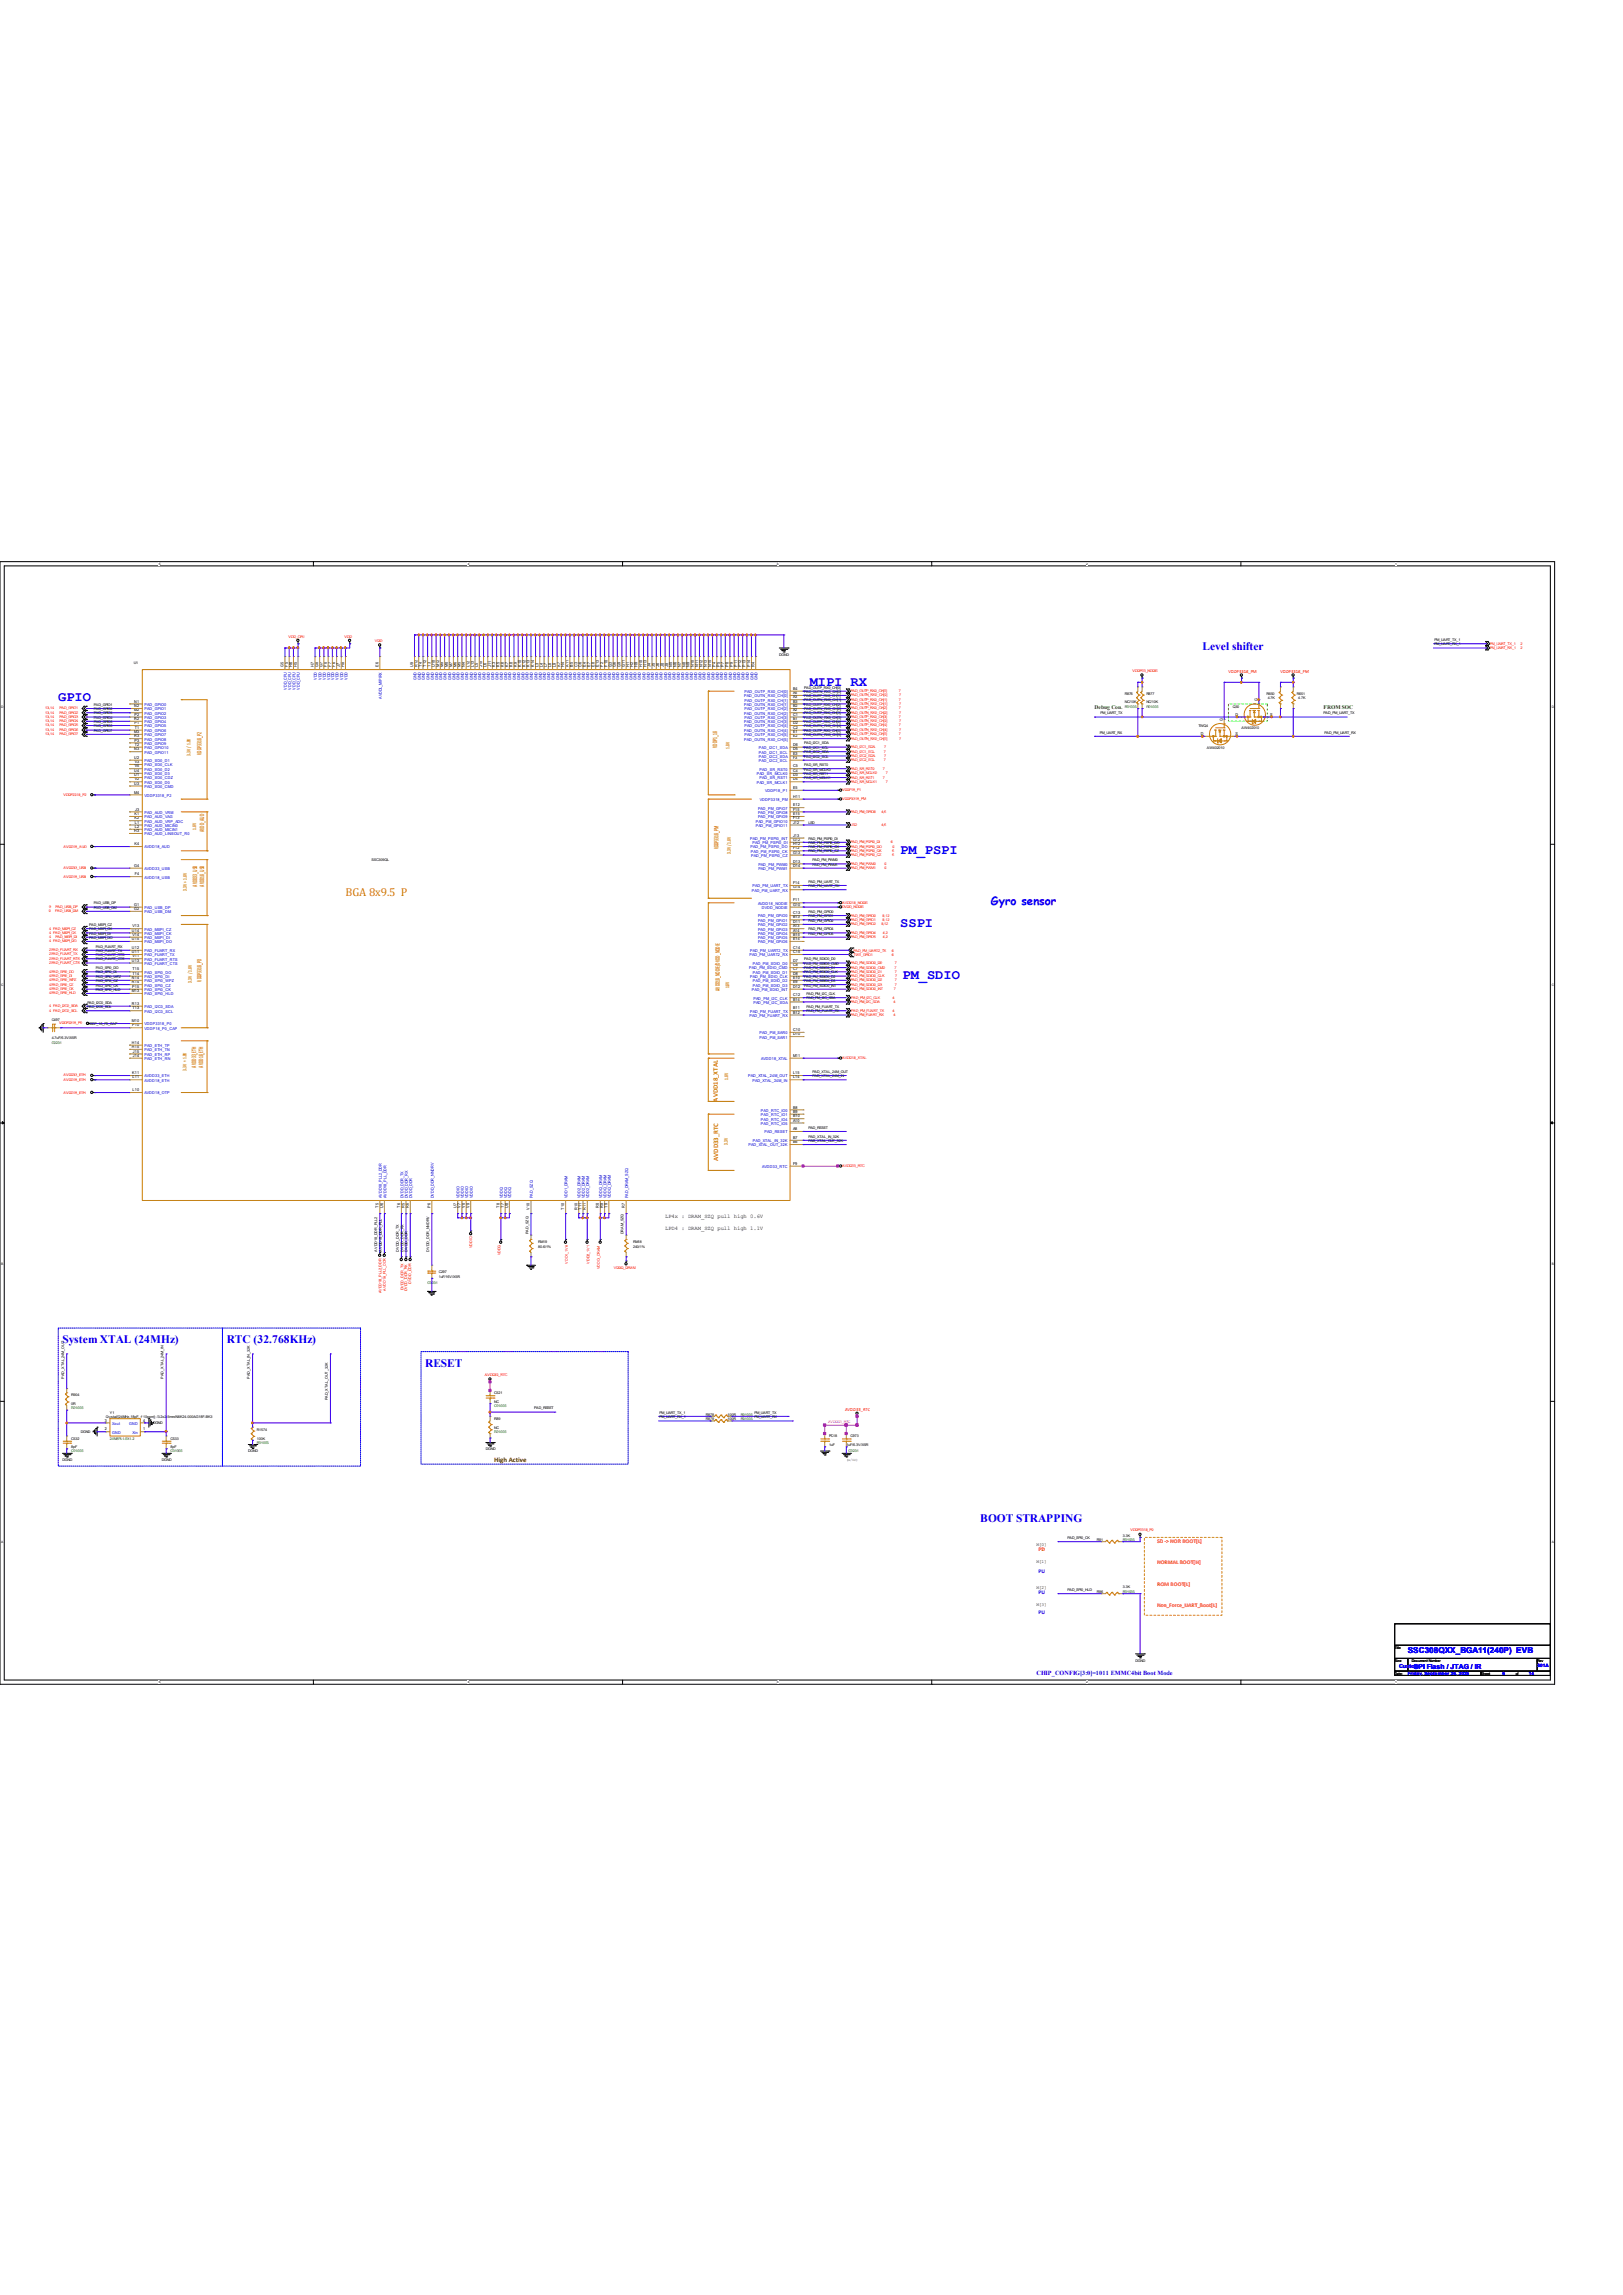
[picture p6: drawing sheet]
<svg xmlns="http://www.w3.org/2000/svg" width="210mm" height="297mm" viewBox="0 0 210 297" stroke-linecap="round" stroke-linejoin="round" font-family="sans-serif">
<defs><g id="words">
<g font-size="1.8" fill="#00f">
<text x="104.8" y="88.7">MIPI RX</text>
<text x="7.5" y="90.7">GPIO</text>
<text x="116.5" y="110.5">PM_PSPI</text>
<text x="116.5" y="120">SSPI</text>
<text x="116.8" y="126.7">PM_SDIO</text>
</g>
<g font-size="1.5" fill="#00f">
<text x="155.6" y="84.1">Level shifter</text>
<text x="128.2" y="117.1">Gyro sensor</text>
<text x="8.1" y="173.8">System XTAL (24MHz)</text>
<text x="29.3" y="173.8">RTC (32.768KHz)</text>
<text x="55" y="176.9">RESET</text>
<text x="126.8" y="197">BOOT STRAPPING</text>
</g>
<text font-size="1.5" fill="#cc8006" x="44.7" y="116">BGA 8x9.5 P</text>
<text font-size="1.1" fill="#00f" x="182.2" y="214">SSC308QXX_BGA11(240P) EVB</text>
<g font-size=".9" fill="#cc8006">
<text x="26.1" y="97.7" transform="rotate(-90 26.1 97.7)">VDDP3318_P2</text>
<text x="92.8" y="96.8" transform="rotate(-90 92.8 96.8)">VDDP1_18</text>
<text x="26.4" y="107.7" transform="rotate(-90 26.4 107.7)">AVDD_AUD</text>
<text x="93" y="109.9" transform="rotate(-90 93 109.9)">VDDP3318_PM</text>
<text x="25.5" y="114.8" transform="rotate(-90 25.5 114.8)">AVDD33_USB</text>
<text x="26.4" y="114.8" transform="rotate(-90 26.4 114.8)">AVDD18_USB</text>
<text x="26.1" y="127" transform="rotate(-90 26.1 127)">VDDP3318_P0</text>
<text x="93.1" y="128.3" transform="rotate(-90 93.1 128.3)">AVDD18_NODIE/DVDD_NODIE</text>
<text x="25.4" y="138.2" transform="rotate(-90 25.4 138.2)">AVDD33_ETH</text>
<text x="26.3" y="138.2" transform="rotate(-90 26.3 138.2)">AVDD18_ETH</text>
<text x="92.9" y="142.6" transform="rotate(-90 92.9 142.6)">AVDD18_XTAL</text>
<text x="92.9" y="150.2" transform="rotate(-90 92.9 150.2)">AVDD33_RTC</text>
</g>
<text font-size=".9" fill="#800000" x="64" y="189.2">High Active</text>
<text font-size=".9" fill="#00f" x="183" y="216">SPI Flash / JTAG / IR</text>
<text font-size=".8" fill="#00f" x="134.1" y="216.7">CHIP_CONFIG[3:0]=1011 EMMC4bit Boot Mode</text>
<g font-size=".7" fill="#008000">
<text x="141.6" y="91.7">Debug Con.</text>
<text x="171.3" y="91.7">FROM SOC</text>
</g>
<g font-size=".7" fill="#cc8006">
<text x="24.6" y="97.9" transform="rotate(-90 24.6 97.9)">3.3V / 1.8V</text>
<text x="94.4" y="97" transform="rotate(-90 94.4 97)">1.8V</text>
<text x="25.4" y="107.4" transform="rotate(-90 25.4 107.4)">1.8V</text>
<text x="94.6" y="110.6" transform="rotate(-90 94.6 110.6)">3.3V / 1.8V</text>
<text x="24.2" y="115.3" transform="rotate(-90 24.2 115.3)">3.3V + 1.8V</text>
<text x="24.8" y="127.2" transform="rotate(-90 24.8 127.2)">3.3V / 1.8V</text>
<text x="94.4" y="127.9" transform="rotate(-90 94.4 127.9)">1.8V</text>
<text x="24.1" y="138.5" transform="rotate(-90 24.1 138.5)">3.3V + 1.8V</text>
<text x="94.2" y="139.7" transform="rotate(-90 94.2 139.7)">1.8V</text>
<text x="94.2" y="148.2" transform="rotate(-90 94.2 148.2)">3.3V</text>
</g>
<g font-size=".7">
<text x="86.1" y="157.7">LP4x : DRAM_SZQ pull high 0.6V</text>
<text x="86.1" y="159.1">LPD4 : DRAM_SZQ pull high 1.1V</text>
</g>
<g font-size=".7" fill="#00f">
<text x="134.4" y="203.5">PU</text>
<text x="134.4" y="208.9">PU</text>
<text x="134.4" y="206.3">PU</text>
<text x="181.1" y="215.8">Custom</text>
</g>
<g font-size=".7" fill="#f00">
<text x="134.4" y="200.7">PD</text>
<text x="149.7" y="199.6">SD -&gt; NOR BOOT[L]</text>
<text x="149.7" y="202.4">NORMAL BOOT[H]</text>
<text x="149.7" y="208">Non_Force_UART_Boot[L]</text>
<text x="149.7" y="205.2">ROM BOOT[L]</text>
</g>
<g font-size=".6" fill="#f00">
<text x="159" y="87">VDDP3318_PM</text>
<text x="165.7" y="87">VDDP3318_PM</text>
<text x="109.3" y="182.6">AVDD33_RTC</text>
</g>
<g font-size=".6">
<text x="134.1" y="202.3">M[1]</text>
<text x="134.1" y="200.1">M[0]</text>
<text x="134.1" y="205.7">M[2]</text>
<text x="134.1" y="207.9">M[3]</text>
</g>
<g font-size=".6" fill="#00f">
<text x="198.9" y="215.7">S01A</text>
<text x="182.2" y="216.8">Friday, September 26, 2025</text>
<text x="194.4" y="216.8">6</text>
<text x="197.8" y="216.8">14</text>
</g>
<g font-size=".5" fill="#f00">
<text x="37.3" y="82.5">VDD_CPU</text>
<text x="44.6" y="82.5">VDD</text>
<text x="48.5" y="83.1">VDD</text>
<text x="192.8" y="83.4">PM_UART_TX_1</text>
<text x="192.8" y="84">PM_UART_RX_1</text>
<text x="196.8" y="83.4">2</text>
<text x="196.8" y="84">2</text>
<text x="110.1" y="89.6">PAD_OUTP_RX0_CH[0]</text>
<text x="116.3" y="89.6">7</text>
<text x="146.6" y="87">VDDP33_NODIE</text>
<text x="5.8" y="91.8">13,14</text>
<text x="5.8" y="92.4">13,14</text>
<text x="5.8" y="92.9">13,14</text>
<text x="5.8" y="93.5">13,14</text>
<text x="5.8" y="94">13,14</text>
<text x="5.8" y="94.6">13,14</text>
<text x="5.8" y="95.2">13,14</text>
<text x="7.7" y="91.8">PAD_GPIO1</text>
<text x="7.7" y="92.4">PAD_GPIO2</text>
<text x="7.7" y="92.9">PAD_GPIO3</text>
<text x="7.7" y="93.5">PAD_GPIO4</text>
<text x="7.7" y="94">PAD_GPIO5</text>
<text x="7.7" y="94.6">PAD_GPIO6</text>
<text x="7.7" y="95.2">PAD_GPIO7</text>
<text x="110.1" y="90.1">PAD_OUTN_RX0_CH[0]</text>
<text x="110.1" y="90.7">PAD_OUTP_RX0_CH[1]</text>
<text x="110.1" y="91.2">PAD_OUTN_RX0_CH[1]</text>
<text x="110.1" y="91.8">PAD_OUTP_RX0_CH[2]</text>
<text x="110.1" y="92.4">PAD_OUTN_RX0_CH[2]</text>
<text x="110.1" y="92.9">PAD_OUTP_RX0_CH[3]</text>
<text x="110.1" y="93.5">PAD_OUTN_RX0_CH[3]</text>
<text x="110.1" y="94">PAD_OUTP_RX0_CH[4]</text>
<text x="110.1" y="94.6">PAD_OUTN_RX0_CH[4]</text>
<text x="110.1" y="95.2">PAD_OUTP_RX0_CH[5]</text>
<text x="110.1" y="95.7">PAD_OUTN_RX0_CH[5]</text>
<text x="116.3" y="90.7">7</text>
<text x="116.3" y="91.8">7</text>
<text x="116.3" y="92.9">7</text>
<text x="116.3" y="94">7</text>
<text x="116.3" y="95.2">7</text>
<text x="116.3" y="90.1">7</text>
<text x="116.3" y="91.2">7</text>
<text x="116.3" y="92.4">7</text>
<text x="116.3" y="93.5">7</text>
<text x="116.3" y="94.6">7</text>
<text x="116.3" y="95.7">7</text>
<text x="110.1" y="96.8">PAD_I2C1_SDA</text>
<text x="110.1" y="97.4">PAD_I2C1_SCL</text>
<text x="110.1" y="98">PAD_I2C2_SDA</text>
<text x="110.1" y="98.5">PAD_I2C2_SCL</text>
<text x="110.1" y="99.6">PAD_SR_RST0</text>
<text x="110.1" y="100.2">PAD_SR_MCLK0</text>
<text x="110.1" y="100.8">PAD_SR_RST1</text>
<text x="110.1" y="101.3">PAD_SR_MCLK1</text>
<text x="114.3" y="99.6">7</text>
<text x="114.3" y="100.8">7</text>
<text x="114.4" y="97.4">7</text>
<text x="114.4" y="98.5">7</text>
<text x="114.4" y="96.8">7</text>
<text x="114.4" y="98">7</text>
<text x="114.6" y="100.2">7</text>
<text x="114.6" y="101.3">7</text>
<text x="8.2" y="103">VDDP3318_P2</text>
<text x="109" y="102.4">VDDP18_P1</text>
<text x="109" y="103.5">VDDP3318_PM</text>
<text x="110.1" y="105.2">PAD_PM_GPIO8</text>
<text x="110.1" y="106.9">LED</text>
<text x="114" y="105.2">4,6</text>
<text x="114" y="106.9">4,6</text>
<text x="8.2" y="109.7">AVDD18_AUD</text>
<text x="8.2" y="112.5">AVDD33_USB</text>
<text x="8.2" y="113.6">AVDD18_USB</text>
<text x="110.1" y="111.9">PAD_PM_PWM0</text>
<text x="110.1" y="109.1">PAD_PM_PSPI0_DI</text>
<text x="110.1" y="109.7">PAD_PM_PSPI0_DO</text>
<text x="110.1" y="110.2">PAD_PM_PSPI0_CK</text>
<text x="110.1" y="110.8">PAD_PM_PSPI0_CZ</text>
<text x="110.1" y="112.5">PAD_PM_PWM1</text>
<text x="114.5" y="111.9">6</text>
<text x="114.5" y="112.5">6</text>
<text x="115.3" y="109.1">6</text>
<text x="115.4" y="110.2">6</text>
<text x="115.4" y="110.8">6</text>
<text x="115.5" y="109.7">6</text>
<text x="6.3" y="118.1">9</text>
<text x="6.4" y="117.5">9</text>
<text x="7.2" y="118.1">PAD_USB_DM</text>
<text x="7.2" y="117.5">PAD_USB_DP</text>
<text x="109" y="117">AVDD18_NODIE</text>
<text x="109" y="117.5">DVDD_NODIE</text>
<text x="110.1" y="118.6">PAD_PM_GPIO0</text>
<text x="110.1" y="119.2">PAD_PM_GPIO1</text>
<text x="110.1" y="119.8">PAD_PM_GPIO2</text>
<text x="114" y="119.8">8,12</text>
<text x="114.2" y="118.6">8,12</text>
<text x="114.2" y="119.2">8,12</text>
<text x="6.4" y="123.1">2PAD_FUART_RX</text>
<text x="6.4" y="123.7">2PAD_FUART_TX</text>
<text x="6.4" y="124.2">2PAD_FUART_RTS</text>
<text x="6.4" y="124.8">2PAD_FUART_CTS</text>
<text x="6.4" y="120.3">4 PAD_MSPI_CZ</text>
<text x="6.4" y="120.9">4 PAD_MSPI_CK</text>
<text x="6.4" y="121.4">4</text>
<text x="6.4" y="122">4 PAD_MSPI_DO</text>
<text x="6.4" y="125.9">4PAD_SPI0_DO</text>
<text x="7.2" y="121.4">PAD_MSPI_DI</text>
<text x="110.1" y="120.9">PAD_PM_GPIO4</text>
<text x="110.1" y="124.8">PAD_PM_SDIO0_D0</text>
<text x="110.1" y="125.3">PAD_PM_SDIO0_CMD</text>
<text x="110.1" y="125.9">PAD_PM_SDIO0_D1</text>
<text x="110.1" y="121.4">PAD_PM_GPIO5</text>
<text x="110.4" y="123.1">PAD_PM_UART2_TX</text>
<text x="110.4" y="123.7">TWS_GPIO1</text>
<text x="114.3" y="120.9">4,2</text>
<text x="114.3" y="121.4">4,2</text>
<text x="115.4" y="123.1">6</text>
<text x="115.4" y="123.7">6</text>
<text x="115.7" y="125.3">7</text>
<text x="115.8" y="124.8">7</text>
<text x="115.8" y="125.9">7</text>
<text x="6.4" y="130.3">4 PAD_I2C0_SDA</text>
<text x="6.4" y="130.9">4 PAD_I2C0_SCL</text>
<text x="6.4" y="126.4">4PAD_SPI0_DI</text>
<text x="6.4" y="127">4PAD_SPI0_WPZ</text>
<text x="6.4" y="127.5">4PAD_SPI0_CZ</text>
<text x="6.4" y="128.1">4PAD_SPI0_CK</text>
<text x="6.4" y="128.7">4PAD_SPI0_HLD</text>
<text x="110.1" y="126.4">PAD_PM_SDIO0_CLK</text>
<text x="110.1" y="127">PAD_PM_SDIO0_D2</text>
<text x="110.1" y="127.5">PAD_PM_SDIO0_D3</text>
<text x="110.1" y="128.1">PAD_PM_SDIO0_INT</text>
<text x="110.1" y="131.5">PAD_PM_FUART_RX</text>
<text x="110.1" y="129.8">PAD_PM_I2C_SDA</text>
<text x="110.2" y="130.9">PAD_PM_FUART_TX</text>
<text x="110.2" y="129.2">PAD_PM_I2C_CLK</text>
<text x="115.5" y="130.9">4</text>
<text x="115.5" y="129.2">4</text>
<text x="115.6" y="131.5">4</text>
<text x="115.6" y="129.8">4</text>
<text x="115.7" y="128.1">7</text>
<text x="115.8" y="127">7</text>
<text x="115.8" y="127.5">7</text>
<text x="115.8" y="126.4">7</text>
<text x="7.7" y="132.6">VDDP3318_P0</text>
<text x="109" y="137.1">AVDD18_XTAL</text>
<text x="8.2" y="139.3">AVDD33_ETH</text>
<text x="8.2" y="139.9">AVDD18_ETH</text>
<text x="8.2" y="141.5">AVDD18_ETH</text>
<text x="109" y="151">AVDD33_RTC</text>
<text x="61.1" y="161.5" transform="rotate(-90 61.1 161.5)">VDDIO</text>
<text x="49.4" y="167.4" transform="rotate(-90 49.4 167.4)">AVDD18_PLL2_DDR</text>
<text x="49.9" y="167" transform="rotate(-90 49.9 167)">AVDD18_PLL_DDR</text>
<text x="52.2" y="167" transform="rotate(-90 52.2 167)">DVDD_DDR_TX</text>
<text x="52.7" y="167.1" transform="rotate(-90 52.7 167.1)">DVDD_DDR_RX</text>
<text x="53.2" y="166.2" transform="rotate(-90 53.2 166.2)">DVDD_DDR</text>
<text x="64.8" y="162.5" transform="rotate(-90 64.8 162.5)">VDDQ</text>
<text x="73.5" y="163.5" transform="rotate(-90 73.5 163.5)">VDD1_1V8</text>
<text x="76.3" y="163.5" transform="rotate(-90 76.3 163.5)">VDD2_1V1</text>
<text x="77.6" y="164.3" transform="rotate(-90 77.6 164.3)">VDDQ_DRAM</text>
<text x="79.4" y="164.2">VDDQ_DRAM</text>
<text x="62.7" y="178.1">AVDD33_RTC</text>
<text x="146.3" y="198.2">VDDP3318_P0</text>
</g>
<g font-size=".5">
<text x="185.6" y="83">PM_UART_TX_1</text>
<text x="185.6" y="83.5">PM_UART_RX_1</text>
<text x="17.3" y="86">U1</text>
<text x="36.7" y="86.3" transform="rotate(-90 36.7 86.3)">G5</text>
<text x="37.3" y="86.3" transform="rotate(-90 37.3 86.3)">F5</text>
<text x="37.8" y="86.3" transform="rotate(-90 37.8 86.3)">H6</text>
<text x="38.4" y="86.3" transform="rotate(-90 38.4 86.3)">H5</text>
<text x="40.6" y="86.3" transform="rotate(-90 40.6 86.3)">H7</text>
<text x="41.2" y="86.3" transform="rotate(-90 41.2 86.3)">G8</text>
<text x="41.7" y="86.3" transform="rotate(-90 41.7 86.3)">G7</text>
<text x="42.3" y="86.3" transform="rotate(-90 42.3 86.3)">F8</text>
<text x="42.8" y="86.3" transform="rotate(-90 42.8 86.3)">F7</text>
<text x="43.4" y="86.3" transform="rotate(-90 43.4 86.3)">F6</text>
<text x="44" y="86.3" transform="rotate(-90 44 86.3)">J7</text>
<text x="44.5" y="86.3" transform="rotate(-90 44.5 86.3)">H8</text>
<text x="49" y="86.3" transform="rotate(-90 49 86.3)">E6</text>
<text x="53.5" y="86.3" transform="rotate(-90 53.5 86.3)">U9</text>
<text x="54" y="86.3" transform="rotate(-90 54 86.3)">R12</text>
<text x="54.6" y="86.3" transform="rotate(-90 54.6 86.3)">T4</text>
<text x="55.2" y="86.3" transform="rotate(-90 55.2 86.3)">T12</text>
<text x="55.7" y="86.3" transform="rotate(-90 55.7 86.3)">T3</text>
<text x="56.3" y="86.3" transform="rotate(-90 56.3 86.3)">U10</text>
<text x="56.8" y="86.3" transform="rotate(-90 56.8 86.3)">M12</text>
<text x="57.4" y="86.3" transform="rotate(-90 57.4 86.3)">M9</text>
<text x="58" y="86.3" transform="rotate(-90 58 86.3)">M8</text>
<text x="58.5" y="86.3" transform="rotate(-90 58.5 86.3)">M7</text>
<text x="59.1" y="86.3" transform="rotate(-90 59.1 86.3)">M6</text>
<text x="59.6" y="86.3" transform="rotate(-90 59.6 86.3)">M5</text>
<text x="60.2" y="86.3" transform="rotate(-90 60.2 86.3)">N4</text>
<text x="60.7" y="86.3" transform="rotate(-90 60.7 86.3)">L12</text>
<text x="61.3" y="86.3" transform="rotate(-90 61.3 86.3)">L13</text>
<text x="61.8" y="86.3" transform="rotate(-90 61.8 86.3)">L5</text>
<text x="62.4" y="86.3" transform="rotate(-90 62.4 86.3)">J10</text>
<text x="62.9" y="86.3" transform="rotate(-90 62.9 86.3)">L6</text>
<text x="63.5" y="86.3" transform="rotate(-90 63.5 86.3)">J11</text>
<text x="64.1" y="86.3" transform="rotate(-90 64.1 86.3)">K3</text>
<text x="64.6" y="86.3" transform="rotate(-90 64.6 86.3)">K5</text>
<text x="65.2" y="86.3" transform="rotate(-90 65.2 86.3)">K6</text>
<text x="65.7" y="86.3" transform="rotate(-90 65.7 86.3)">K7</text>
<text x="66.3" y="86.3" transform="rotate(-90 66.3 86.3)">K8</text>
<text x="66.9" y="86.3" transform="rotate(-90 66.9 86.3)">K9</text>
<text x="67.4" y="86.3" transform="rotate(-90 67.4 86.3)">K10</text>
<text x="68" y="86.3" transform="rotate(-90 68 86.3)">K12</text>
<text x="68.5" y="86.3" transform="rotate(-90 68.5 86.3)">K13</text>
<text x="69.1" y="86.3" transform="rotate(-90 69.1 86.3)">K14</text>
<text x="69.7" y="86.3" transform="rotate(-90 69.7 86.3)">L3</text>
<text x="70.2" y="86.3" transform="rotate(-90 70.2 86.3)">L4</text>
<text x="70.8" y="86.3" transform="rotate(-90 70.8 86.3)">L7</text>
<text x="71.3" y="86.3" transform="rotate(-90 71.3 86.3)">L8</text>
<text x="71.9" y="86.3" transform="rotate(-90 71.9 86.3)">L9</text>
<text x="72.5" y="86.3" transform="rotate(-90 72.5 86.3)">A7</text>
<text x="73" y="86.3" transform="rotate(-90 73 86.3)">H4</text>
<text x="73.6" y="86.3" transform="rotate(-90 73.6 86.3)">A11</text>
<text x="74.1" y="86.3" transform="rotate(-90 74.1 86.3)">B5</text>
<text x="74.7" y="86.3" transform="rotate(-90 74.7 86.3)">C3</text>
<text x="75.3" y="86.3" transform="rotate(-90 75.3 86.3)">C6</text>
<text x="75.8" y="86.3" transform="rotate(-90 75.8 86.3)">E4</text>
<text x="76.4" y="86.3" transform="rotate(-90 76.4 86.3)">E7</text>
<text x="76.9" y="86.3" transform="rotate(-90 76.9 86.3)">E8</text>
<text x="77.5" y="86.3" transform="rotate(-90 77.5 86.3)">E13</text>
<text x="78.1" y="86.3" transform="rotate(-90 78.1 86.3)">F2</text>
<text x="78.6" y="86.3" transform="rotate(-90 78.6 86.3)">F10</text>
<text x="79.2" y="86.3" transform="rotate(-90 79.2 86.3)">G3</text>
<text x="79.7" y="86.3" transform="rotate(-90 79.7 86.3)">G6</text>
<text x="80.3" y="86.3" transform="rotate(-90 80.3 86.3)">G9</text>
<text x="80.9" y="86.3" transform="rotate(-90 80.9 86.3)">G11</text>
<text x="81.4" y="86.3" transform="rotate(-90 81.4 86.3)">H1</text>
<text x="82" y="86.3" transform="rotate(-90 82 86.3)">H2</text>
<text x="82.5" y="86.3" transform="rotate(-90 82.5 86.3)">H9</text>
<text x="83.1" y="86.3" transform="rotate(-90 83.1 86.3)">H10</text>
<text x="83.6" y="86.3" transform="rotate(-90 83.6 86.3)">H13</text>
<text x="84.2" y="86.3" transform="rotate(-90 84.2 86.3)">J4</text>
<text x="84.7" y="86.3" transform="rotate(-90 84.7 86.3)">J5</text>
<text x="85.3" y="86.3" transform="rotate(-90 85.3 86.3)">J6</text>
<text x="85.9" y="86.3" transform="rotate(-90 85.9 86.3)">J8</text>
<text x="86.4" y="86.3" transform="rotate(-90 86.4 86.3)">J9</text>
<text x="87" y="86.3" transform="rotate(-90 87 86.3)">N5</text>
<text x="87.5" y="86.3" transform="rotate(-90 87.5 86.3)">N6</text>
<text x="88.1" y="86.3" transform="rotate(-90 88.1 86.3)">N7</text>
<text x="88.7" y="86.3" transform="rotate(-90 88.7 86.3)">N8</text>
<text x="89.2" y="86.3" transform="rotate(-90 89.2 86.3)">N9</text>
<text x="89.8" y="86.3" transform="rotate(-90 89.8 86.3)">N10</text>
<text x="90.3" y="86.3" transform="rotate(-90 90.3 86.3)">N11</text>
<text x="90.9" y="86.3" transform="rotate(-90 90.9 86.3)">N12</text>
<text x="91.5" y="86.3" transform="rotate(-90 91.5 86.3)">N13</text>
<text x="92" y="86.3" transform="rotate(-90 92 86.3)">N15</text>
<text x="92.6" y="86.3" transform="rotate(-90 92.6 86.3)">P4</text>
<text x="93.1" y="86.3" transform="rotate(-90 93.1 86.3)">P5</text>
<text x="93.7" y="86.3" transform="rotate(-90 93.7 86.3)">P7</text>
<text x="94.3" y="86.3" transform="rotate(-90 94.3 86.3)">P8</text>
<text x="94.8" y="86.3" transform="rotate(-90 94.8 86.3)">P9</text>
<text x="95.4" y="86.3" transform="rotate(-90 95.4 86.3)">P11</text>
<text x="95.9" y="86.3" transform="rotate(-90 95.9 86.3)">P12</text>
<text x="96.5" y="86.3" transform="rotate(-90 96.5 86.3)">P13</text>
<text x="97.1" y="86.3" transform="rotate(-90 97.1 86.3)">P14</text>
<text x="97.6" y="86.3" transform="rotate(-90 97.6 86.3)">R4</text>
<text x="100.8" y="84.9">DGND</text>
<text x="102.6" y="89.8">A5</text>
<text x="102.6" y="89.3">B4</text>
<text x="104.1" y="89.1">PAD_OUTP_RX0_CH[0]</text>
<text x="104.1" y="89.7">PAD_OUTN_RX0_CH[0]</text>
<text x="145.5" y="89.9">R876</text>
<text x="148.3" y="89.9">R877</text>
<text x="163.9" y="89.9">R650</text>
<text x="167.8" y="89.9">R651</text>
<text x="12.1" y="91.4">PAD_GPIO1</text>
<text x="12.1" y="91.9">PAD_GPIO2</text>
<text x="12.1" y="92.5">PAD_GPIO3</text>
<text x="12.1" y="93">PAD_GPIO4</text>
<text x="12.1" y="93.6">PAD_GPIO5</text>
<text x="12.1" y="94.1">PAD_GPIO6</text>
<text x="12.1" y="94.7">PAD_GPIO7</text>
<text x="17.4" y="92.1">M2</text>
<text x="17.4" y="90.9">N1</text>
<text x="17.4" y="91.5">N2</text>
<text x="17.4" y="94.9">M3</text>
<text x="17.4" y="93.2">R2</text>
<text x="17.4" y="95.4">R3</text>
<text x="17.4" y="93.7">P1</text>
<text x="17.4" y="92.6">P2</text>
<text x="17.4" y="96">P3</text>
<text x="17.4" y="94.3">T1</text>
<text x="102.6" y="90.4">A3</text>
<text x="102.6" y="93.2">B1</text>
<text x="102.6" y="95.4">E2</text>
<text x="102.6" y="90.9">B3</text>
<text x="102.6" y="91.5">B2</text>
<text x="102.6" y="94.3">C2</text>
<text x="102.6" y="94.9">E1</text>
<text x="102.6" y="92.1">A2</text>
<text x="102.6" y="93.7">D2</text>
<text x="102.6" y="92.6">C1</text>
<text x="104.1" y="90.2">PAD_OUTP_RX0_CH[1]</text>
<text x="104.1" y="90.8">PAD_OUTN_RX0_CH[1]</text>
<text x="104.1" y="91.4">PAD_OUTP_RX0_CH[2]</text>
<text x="104.1" y="91.9">PAD_OUTN_RX0_CH[2]</text>
<text x="104.1" y="92.5">PAD_OUTP_RX0_CH[3]</text>
<text x="104.1" y="93">PAD_OUTN_RX0_CH[3]</text>
<text x="104.1" y="93.6">PAD_OUTP_RX0_CH[4]</text>
<text x="104.1" y="94.1">PAD_OUTN_RX0_CH[4]</text>
<text x="104.1" y="94.7">PAD_OUTP_RX0_CH[5]</text>
<text x="104.1" y="95.2">PAD_OUTN_RX0_CH[5]</text>
<text x="142.3" y="95">PM_UART_RX</text>
<text x="142.4" y="92.5">PM_UART_TX</text>
<text x="145.5" y="91">NC/10K</text>
<text x="148.3" y="91">NC/10K</text>
<text x="155.1" y="94.1">TWQ4</text>
<text x="155.4" y="95.1">D</text>
<text x="158.2" y="93.3" transform="rotate(-90 158.2 93.3)">G</text>
<text x="159.5" y="91.6">Q30</text>
<text x="159.9" y="92.6">D</text>
<text x="159.9" y="95.1">S</text>
<text x="160.7" y="94.4">AW402010</text>
<text x="162.7" y="90.7" transform="rotate(-90 162.7 90.7)">G</text>
<text x="164" y="90.5">4.7K</text>
<text x="164.4" y="92.6">S</text>
<text x="168" y="90.5">4.7K</text>
<text x="171.3" y="92.5">PAD_PM_UART_TX</text>
<text x="171.4" y="95">PAD_PM_UART_RX</text>
<text x="17.4" y="97.1">N3</text>
<text x="17.4" y="99.9">U4</text>
<text x="17.4" y="101.6">U3</text>
<text x="17.4" y="98.2">U2</text>
<text x="17.4" y="100.5">U1</text>
<text x="17.4" y="96.5">T2</text>
<text x="17.4" y="98.8">V3</text>
<text x="17.4" y="101">V2</text>
<text x="17.4" y="99.3">V5</text>
<text x="102.6" y="96.5">D6</text>
<text x="102.6" y="97.1">D5</text>
<text x="102.6" y="98.2">F3</text>
<text x="102.6" y="97.7">E3</text>
<text x="102.6" y="99.9">C4</text>
<text x="102.6" y="101">D4</text>
<text x="102.6" y="99.3">C5</text>
<text x="102.6" y="100.5">D3</text>
<text x="104.1" y="96.3">PAD_I2C1_SDA</text>
<text x="104.1" y="96.9">PAD_I2C1_SCL</text>
<text x="104.1" y="97.5">PAD_I2C2_SDA</text>
<text x="104.1" y="98">PAD_I2C2_SCL</text>
<text x="104.1" y="99.1">PAD_SR_RST0</text>
<text x="104.1" y="99.7">PAD_SR_MCLK0</text>
<text x="104.1" y="100.3">PAD_SR_RST1</text>
<text x="104.1" y="100.8">PAD_SR_MCLK1</text>
<text x="156.2" y="96.9">AW402010</text>
<text x="17.4" y="102.7">M4</text>
<text x="17.4" y="107.7">H3</text>
<text x="17.4" y="106">K2</text>
<text x="17.4" y="105.5">K1</text>
<text x="17.4" y="106.6">L1</text>
<text x="17.4" y="107.1">L2</text>
<text x="17.5" y="104.9">J3</text>
<text x="102.6" y="103.2">H11</text>
<text x="102.6" y="102.1">E5</text>
<text x="102.6" y="105.5">E15</text>
<text x="102.6" y="106.6">J12</text>
<text x="102.6" y="104.3">E12</text>
<text x="102.6" y="104.9">F15</text>
<text x="102.6" y="106">F13</text>
<text x="104.6" y="106.6">LED</text>
<text x="17.4" y="112.2">G4</text>
<text x="17.4" y="109.4">K4</text>
<text x="17.4" y="113.3">F4</text>
<text x="48.1" y="111.4">SSC309QL</text>
<text x="102.6" y="109.9">F12</text>
<text x="102.6" y="110.5">G13</text>
<text x="102.6" y="108.8">G12</text>
<text x="102.6" y="109.4">H12</text>
<text x="102.6" y="108.3">J13</text>
<text x="102.6" y="111.6">D13</text>
<text x="102.6" y="112.2">D14</text>
<text x="104.6" y="108.7">PAD_PM_PSPI0_DI</text>
<text x="104.6" y="109.2">PAD_PM_PSPI0_DO</text>
<text x="104.6" y="109.8">PAD_PM_PSPI0_CK</text>
<text x="104.6" y="110.3">PAD_PM_PSPI0_CZ</text>
<text x="105.2" y="111.5">PAD_PM_PWM0</text>
<text x="105.2" y="112">PAD_PM_PWM1</text>
<text x="11.6" y="119.8">PAD_MSPI_CZ</text>
<text x="12.1" y="117">PAD_USB_DP</text>
<text x="12.1" y="117.6">PAD_USB_DM</text>
<text x="17.4" y="117.2">G1</text>
<text x="17.4" y="117.8">G2</text>
<text x="102.6" y="115">G14</text>
<text x="102.6" y="114.4">F14</text>
<text x="102.6" y="116.7">F11</text>
<text x="102.6" y="117.2">G10</text>
<text x="102.6" y="118.3">C13</text>
<text x="102.6" y="118.9">B13</text>
<text x="102.6" y="119.5">D11</text>
<text x="104.6" y="114.3">PAD_PM_UART_TX</text>
<text x="104.6" y="114.8">PAD_PM_UART_RX</text>
<text x="104.6" y="118.2">PAD_PM_GPIO0</text>
<text x="104.6" y="118.7">PAD_PM_GPIO1</text>
<text x="104.6" y="119.3">PAD_PM_GPIO2</text>
<text x="11.6" y="120.4">PAD_MSPI_CK</text>
<text x="11.6" y="120.9">PAD_MSPI_DI</text>
<text x="11.6" y="121.5">PAD_MSPI_DO</text>
<text x="12.4" y="123.7">PAD_FUART_RTS</text>
<text x="12.4" y="124.3">PAD_FUART_CTS</text>
<text x="12.4" y="122.6">PAD_FUART_RX</text>
<text x="12.4" y="123.2">PAD_FUART_TX</text>
<text x="12.4" y="125.4">PAD_SPI0_DO</text>
<text x="12.4" y="126">PAD_SPI0_DI</text>
<text x="17.1" y="121.7">U15</text>
<text x="17.1" y="122.8">U12</text>
<text x="17.1" y="123.4">U11</text>
<text x="17.1" y="120.6">U14</text>
<text x="17.1" y="124.5">U13</text>
<text x="17.1" y="123.9">V11</text>
<text x="17.1" y="120">V13</text>
<text x="17.1" y="121.1">V14</text>
<text x="17.1" y="125.6">T15</text>
<text x="102.6" y="125.6">C7</text>
<text x="102.6" y="125">C8</text>
<text x="102.6" y="124.5">D7</text>
<text x="102.6" y="122.8">C14</text>
<text x="102.6" y="123.4">C15</text>
<text x="102.6" y="120">A13</text>
<text x="102.6" y="120.6">A14</text>
<text x="102.6" y="121.1">B15</text>
<text x="102.6" y="121.7">E14</text>
<text x="104.1" y="124.3">PAD_PM_SDIO0_D0</text>
<text x="104.1" y="124.9">PAD_PM_SDIO0_CMD</text>
<text x="104.1" y="125.4">PAD_PM_SDIO0_D1</text>
<text x="104.1" y="126">PAD_PM_SDIO0_CLK</text>
<text x="104.6" y="120.4">PAD_PM_GPIO4</text>
<text x="104.6" y="120.9">PAD_PM_GPIO5</text>
<text x="11.3" y="129.9">PAD_I2C0_SDA</text>
<text x="11.3" y="130.5">PAD_I2C0_SCL</text>
<text x="12.4" y="126.5">PAD_SPI0_WPZ</text>
<text x="12.4" y="127.1">PAD_SPI0_CZ</text>
<text x="12.4" y="127.7">PAD_SPI0_CK</text>
<text x="12.4" y="128.2">PAD_SPI0_HLD</text>
<text x="17.1" y="127.2">R14</text>
<text x="17.1" y="128.4">M13</text>
<text x="17.1" y="126.7">N14</text>
<text x="17.1" y="130">R13</text>
<text x="17.1" y="127.8">P15</text>
<text x="17.1" y="126.1">T14</text>
<text x="17.1" y="130.6">T13</text>
<text x="102.6" y="126.1">D8</text>
<text x="102.6" y="126.7">E10</text>
<text x="102.6" y="127.2">E9</text>
<text x="102.6" y="127.8">D12</text>
<text x="102.6" y="128.9">C12</text>
<text x="102.6" y="129.5">B14</text>
<text x="102.6" y="130.6">B11</text>
<text x="102.6" y="131.2">B12</text>
<text x="104.1" y="126.5">PAD_PM_SDIO0_D2</text>
<text x="104.1" y="127.1">PAD_PM_SDIO0_D3</text>
<text x="104.1" y="127.7">PAD_PM_SDIO0_INT</text>
<text x="104.4" y="130.5">PAD_PM_FUART_TX</text>
<text x="104.4" y="131">PAD_PM_FUART_RX</text>
<text x="104.4" y="128.8">PAD_PM_I2C_CLK</text>
<text x="104.4" y="129.3">PAD_PM_I2C_SDA</text>
<text x="6.7" y="132.1">C497</text>
<text x="6.7" y="134.4">4.7uF/6.3V/X5R</text>
<text x="11.3" y="132.7">VDDP_18_P0_CAP</text>
<text x="17.1" y="135.6">H15</text>
<text x="17.1" y="135.1">H14</text>
<text x="17.1" y="132.3">M10</text>
<text x="17.1" y="132.8">P10</text>
<text x="17.2" y="136.2">J15</text>
<text x="17.2" y="136.8">J14</text>
<text x="102.6" y="136.8">M11</text>
<text x="102.6" y="134">D10</text>
<text x="102.6" y="133.4">C10</text>
<text x="17.1" y="139">K11</text>
<text x="17.1" y="139.6">L11</text>
<text x="17.1" y="141.2">L10</text>
<text x="102.6" y="139">L15</text>
<text x="102.6" y="139.6">L14</text>
<text x="102.6" y="143.5">B8</text>
<text x="105.2" y="138.9">PAD_XTAL_24M_OUT</text>
<text x="105.2" y="139.4">PAD_XTAL_24M_IN</text>
<text x="102.6" y="147.9">B6</text>
<text x="102.6" y="147.4">B7</text>
<text x="102.6" y="144">B9</text>
<text x="102.6" y="144.6">B10</text>
<text x="102.6" y="145.2">A10</text>
<text x="102.6" y="146.3">A8</text>
<text x="104.6" y="146.1">PAD_RESET</text>
<text x="104.6" y="147.2">PAD_XTAL_IN_32K</text>
<text x="104.6" y="147.8">PAD_XTAL_OUT_32K</text>
<text x="102.6" y="150.7">F9</text>
<text x="48.8" y="162" transform="rotate(-90 48.8 162)">AVDD18_DDR_PLL2</text>
<text x="49" y="156.3" transform="rotate(-90 49 156.3)">T5</text>
<text x="49.4" y="162" transform="rotate(-90 49.4 162)">AVDD18_DDR_PLL</text>
<text x="49.6" y="156.3" transform="rotate(-90 49.6 156.3)">U6</text>
<text x="51.6" y="162" transform="rotate(-90 51.6 162)">DVDD_DDR_TX</text>
<text x="51.8" y="156.3" transform="rotate(-90 51.8 156.3)">T6</text>
<text x="52.2" y="162" transform="rotate(-90 52.2 162)">DVDD_DDR_RX</text>
<text x="52.4" y="156.3" transform="rotate(-90 52.4 156.3)">R5</text>
<text x="52.7" y="162" transform="rotate(-90 52.7 162)">DVDD_DDR</text>
<text x="52.9" y="156.3" transform="rotate(-90 52.9 156.3)">R6</text>
<text x="55.5" y="162" transform="rotate(-90 55.5 162)">DVDD_DDR_NNDRV</text>
<text x="55.7" y="156.3" transform="rotate(-90 55.7 156.3)">P6</text>
<text x="59.1" y="156.3" transform="rotate(-90 59.1 156.3)">U7</text>
<text x="59.6" y="156.3" transform="rotate(-90 59.6 156.3)">V7</text>
<text x="60.2" y="156.3" transform="rotate(-90 60.2 156.3)">V8</text>
<text x="60.7" y="156.3" transform="rotate(-90 60.7 156.3)">V9</text>
<text x="64.6" y="156.3" transform="rotate(-90 64.6 156.3)">T8</text>
<text x="65.2" y="156.3" transform="rotate(-90 65.2 156.3)">T7</text>
<text x="65.7" y="156.3" transform="rotate(-90 65.7 156.3)">U8</text>
<text x="68.4" y="159.7" transform="rotate(-90 68.4 159.7)">PAD_SZQ</text>
<text x="68.5" y="156.6" transform="rotate(-90 68.5 156.6)">V10</text>
<text x="69.6" y="160.9">RM19</text>
<text x="69.6" y="161.5">80.6/1%</text>
<text x="73" y="156.5" transform="rotate(-90 73 156.5)">T10</text>
<text x="74.7" y="156.6" transform="rotate(-90 74.7 156.6)">R10</text>
<text x="75.3" y="156.5" transform="rotate(-90 75.3 156.5)">T11</text>
<text x="75.8" y="156.6" transform="rotate(-90 75.8 156.6)">R11</text>
<text x="77.5" y="156.3" transform="rotate(-90 77.5 156.3)">R8</text>
<text x="78.1" y="156.3" transform="rotate(-90 78.1 156.3)">R9</text>
<text x="78.6" y="156.3" transform="rotate(-90 78.6 156.3)">T9</text>
<text x="80.7" y="159.7" transform="rotate(-90 80.7 159.7)">DRAM_SZQ</text>
<text x="80.9" y="156.3" transform="rotate(-90 80.9 156.3)">R7</text>
<text x="81.9" y="160.9">RM18</text>
<text x="81.9" y="161.5">240/1%</text>
<text x="56.8" y="164.8">C297</text>
<text x="56.8" y="165.4">1uF/16V/X5R</text>
<text x="8.3" y="178.4" transform="rotate(-90 8.3 178.4)">PAD_XTAL_24M_OUT</text>
<text x="21.2" y="178.4" transform="rotate(-90 21.2 178.4)">PAD_XTAL_24M_IN</text>
<text x="32.3" y="178.4" transform="rotate(-90 32.3 178.4)">PAD_XTAL_IN_32K</text>
<text x="9.2" y="180.7">R904</text>
<text x="9.2" y="181.8">0R</text>
<text x="10.5" y="185.4">DGND</text>
<text x="13.5" y="184">3</text>
<text x="13.5" y="185.1">2</text>
<text x="13.7" y="183.5">Crystal/[24MHz,18pF,∮10ppm]; /3.2x2.5mm/NXK24.000AG18F-BK3</text>
<text x="14.2" y="183">Y1</text>
<text x="18.5" y="184">4</text>
<text x="18.5" y="185.1">1</text>
<text x="19.8" y="184.3">DGND</text>
<text x="33.2" y="185.2">R1574</text>
<text x="42.4" y="181.2" transform="rotate(-90 42.4 181.2)">PAD_XTAL_OUT_32K</text>
<text x="64" y="180.4">C521</text>
<text x="64" y="181.6">NC</text>
<text x="64" y="183.8">R89</text>
<text x="64" y="184.9">NC</text>
<text x="69.1" y="182.4">PAD_RESET</text>
<text x="85.3" y="183">PM_UART_TX_1</text>
<text x="85.3" y="183.6">PM_UART_RX_1</text>
<text x="91.4" y="183.2">R878</text>
<text x="91.4" y="183.8">R879</text>
<text x="94.2" y="183.2">100R</text>
<text x="94.2" y="183.8">100R</text>
<text x="97.6" y="183">PM_UART_TX</text>
<text x="97.6" y="183.6">PM_UART_RX</text>
<text x="8.1" y="189.1">DGND</text>
<text x="9.2" y="186.3">C532</text>
<text x="9.2" y="187.4">8pF</text>
<text x="21" y="189.1">DGND</text>
<text x="22.1" y="186.3">C533</text>
<text x="22.1" y="187.4">8pF</text>
<text x="32.1" y="188">DGND</text>
<text x="33.2" y="186.3">100K</text>
<text x="62.9" y="187.7">DGND</text>
<text x="107.3" y="186">PC18</text>
<text x="107.3" y="187.2">1uF</text>
<text x="109.5" y="189.1">(u/IC)</text>
<text x="109.5" y="187.2">1uF/6.3V/X5R</text>
<text x="110.1" y="186">C973</text>
<text x="138.1" y="199.2">PAD_SPI0_CK</text>
<text x="141.9" y="199.4">R91</text>
<text x="145.3" y="198.9">3.3K</text>
<text x="138.1" y="205.9">PAD_SPI0_HLD</text>
<text x="141.9" y="206.1">R96</text>
<text x="145.3" y="205.6">3.3K</text>
<text x="146.9" y="215.1">DGND</text>
<text x="180.5" y="213.4">Title</text>
<text x="180.5" y="215.1">Size</text>
<text x="182.7" y="215.1">Document Number</text>
<text x="198.9" y="215.1">Rev</text>
<text x="180.5" y="216.7">Date:</text>
<text x="191.6" y="216.7">Sheet</text>
<text x="196.1" y="216.7">of</text>
</g>
<g font-size=".5" fill="#00c">
<text x="37.1" y="89.2" transform="rotate(-90 37.1 89.2)">VDD_CPU</text>
<text x="37.7" y="89.2" transform="rotate(-90 37.7 89.2)">VDD_CPU</text>
<text x="38.2" y="89.2" transform="rotate(-90 38.2 89.2)">VDD_CPU</text>
<text x="38.8" y="89.2" transform="rotate(-90 38.8 89.2)">VDD_CPU</text>
<text x="41" y="88" transform="rotate(-90 41 88)">VDD</text>
<text x="41.6" y="88" transform="rotate(-90 41.6 88)">VDD</text>
<text x="42.2" y="88" transform="rotate(-90 42.2 88)">VDD</text>
<text x="42.7" y="88" transform="rotate(-90 42.7 88)">VDD</text>
<text x="43.3" y="88" transform="rotate(-90 43.3 88)">VDD</text>
<text x="43.8" y="88" transform="rotate(-90 43.8 88)">VDD</text>
<text x="44.4" y="88" transform="rotate(-90 44.4 88)">VDD</text>
<text x="45" y="88" transform="rotate(-90 45 88)">VDD</text>
<text x="53.9" y="88" transform="rotate(-90 53.9 88)">GND</text>
<text x="54.4" y="88" transform="rotate(-90 54.4 88)">GND</text>
<text x="55" y="88" transform="rotate(-90 55 88)">GND</text>
<text x="55.6" y="88" transform="rotate(-90 55.6 88)">GND</text>
<text x="56.1" y="88" transform="rotate(-90 56.1 88)">GND</text>
<text x="56.7" y="88" transform="rotate(-90 56.7 88)">GND</text>
<text x="57.2" y="88" transform="rotate(-90 57.2 88)">GND</text>
<text x="57.8" y="88" transform="rotate(-90 57.8 88)">GND</text>
<text x="58.4" y="88" transform="rotate(-90 58.4 88)">GND</text>
<text x="58.9" y="88" transform="rotate(-90 58.9 88)">GND</text>
<text x="59.5" y="88" transform="rotate(-90 59.5 88)">GND</text>
<text x="60" y="88" transform="rotate(-90 60 88)">GND</text>
<text x="60.6" y="88" transform="rotate(-90 60.6 88)">GND</text>
<text x="61.2" y="88" transform="rotate(-90 61.2 88)">GND</text>
<text x="61.7" y="88" transform="rotate(-90 61.7 88)">GND</text>
<text x="62.3" y="88" transform="rotate(-90 62.3 88)">GND</text>
<text x="62.8" y="88" transform="rotate(-90 62.8 88)">GND</text>
<text x="63.4" y="88" transform="rotate(-90 63.4 88)">GND</text>
<text x="64" y="88" transform="rotate(-90 64 88)">GND</text>
<text x="64.5" y="88" transform="rotate(-90 64.5 88)">GND</text>
<text x="65.1" y="88" transform="rotate(-90 65.1 88)">GND</text>
<text x="65.6" y="88" transform="rotate(-90 65.6 88)">GND</text>
<text x="66.2" y="88" transform="rotate(-90 66.2 88)">GND</text>
<text x="66.8" y="88" transform="rotate(-90 66.8 88)">GND</text>
<text x="67.3" y="88" transform="rotate(-90 67.3 88)">GND</text>
<text x="67.9" y="88" transform="rotate(-90 67.9 88)">GND</text>
<text x="68.4" y="88" transform="rotate(-90 68.4 88)">GND</text>
<text x="69" y="88" transform="rotate(-90 69 88)">GND</text>
<text x="69.5" y="88" transform="rotate(-90 69.5 88)">GND</text>
<text x="70.1" y="88" transform="rotate(-90 70.1 88)">GND</text>
<text x="70.6" y="88" transform="rotate(-90 70.6 88)">GND</text>
<text x="71.2" y="88" transform="rotate(-90 71.2 88)">GND</text>
<text x="71.8" y="88" transform="rotate(-90 71.8 88)">GND</text>
<text x="72.3" y="88" transform="rotate(-90 72.3 88)">GND</text>
<text x="72.9" y="88" transform="rotate(-90 72.9 88)">GND</text>
<text x="73.4" y="88" transform="rotate(-90 73.4 88)">GND</text>
<text x="74" y="88" transform="rotate(-90 74 88)">GND</text>
<text x="74.5" y="88" transform="rotate(-90 74.5 88)">GND</text>
<text x="75.1" y="88" transform="rotate(-90 75.1 88)">GND</text>
<text x="75.7" y="88" transform="rotate(-90 75.7 88)">GND</text>
<text x="76.2" y="88" transform="rotate(-90 76.2 88)">GND</text>
<text x="76.8" y="88" transform="rotate(-90 76.8 88)">GND</text>
<text x="77.3" y="88" transform="rotate(-90 77.3 88)">GND</text>
<text x="77.9" y="88" transform="rotate(-90 77.9 88)">GND</text>
<text x="78.5" y="88" transform="rotate(-90 78.5 88)">GND</text>
<text x="79" y="88" transform="rotate(-90 79 88)">GND</text>
<text x="79.6" y="88" transform="rotate(-90 79.6 88)">GND</text>
<text x="80.1" y="88" transform="rotate(-90 80.1 88)">GND</text>
<text x="80.7" y="88" transform="rotate(-90 80.7 88)">GND</text>
<text x="81.3" y="88" transform="rotate(-90 81.3 88)">GND</text>
<text x="81.8" y="88" transform="rotate(-90 81.8 88)">GND</text>
<text x="82.4" y="88" transform="rotate(-90 82.4 88)">GND</text>
<text x="82.9" y="88" transform="rotate(-90 82.9 88)">GND</text>
<text x="83.5" y="88" transform="rotate(-90 83.5 88)">GND</text>
<text x="84.1" y="88" transform="rotate(-90 84.1 88)">GND</text>
<text x="84.6" y="88" transform="rotate(-90 84.6 88)">GND</text>
<text x="85.2" y="88" transform="rotate(-90 85.2 88)">GND</text>
<text x="85.7" y="88" transform="rotate(-90 85.7 88)">GND</text>
<text x="86.3" y="88" transform="rotate(-90 86.3 88)">GND</text>
<text x="86.9" y="88" transform="rotate(-90 86.9 88)">GND</text>
<text x="87.4" y="88" transform="rotate(-90 87.4 88)">GND</text>
<text x="88" y="88" transform="rotate(-90 88 88)">GND</text>
<text x="88.5" y="88" transform="rotate(-90 88.5 88)">GND</text>
<text x="89.1" y="88" transform="rotate(-90 89.1 88)">GND</text>
<text x="89.7" y="88" transform="rotate(-90 89.7 88)">GND</text>
<text x="90.2" y="88" transform="rotate(-90 90.2 88)">GND</text>
<text x="90.8" y="88" transform="rotate(-90 90.8 88)">GND</text>
<text x="91.3" y="88" transform="rotate(-90 91.3 88)">GND</text>
<text x="91.9" y="88" transform="rotate(-90 91.9 88)">GND</text>
<text x="92.5" y="88" transform="rotate(-90 92.5 88)">GND</text>
<text x="93" y="88" transform="rotate(-90 93 88)">GND</text>
<text x="93.6" y="88" transform="rotate(-90 93.6 88)">GND</text>
<text x="94.1" y="88" transform="rotate(-90 94.1 88)">GND</text>
<text x="94.7" y="88" transform="rotate(-90 94.7 88)">GND</text>
<text x="95.2" y="88" transform="rotate(-90 95.2 88)">GND</text>
<text x="95.8" y="88" transform="rotate(-90 95.8 88)">GND</text>
<text x="96.3" y="88" transform="rotate(-90 96.3 88)">GND</text>
<text x="96.4" y="89.7">PAD_OUTP_RX0_CH[0]</text>
<text x="96.9" y="88" transform="rotate(-90 96.9 88)">GND</text>
<text x="97.5" y="88" transform="rotate(-90 97.5 88)">GND</text>
<text x="98" y="88" transform="rotate(-90 98 88)">GND</text>
<text x="18.7" y="92.5">PAD_GPIO2</text>
<text x="18.7" y="91.3">PAD_GPIO0</text>
<text x="18.7" y="91.9">PAD_GPIO1</text>
<text x="18.7" y="94.7">PAD_GPIO6</text>
<text x="18.7" y="95.3">PAD_GPIO7</text>
<text x="18.7" y="94.1">PAD_GPIO5</text>
<text x="18.7" y="93">PAD_GPIO3</text>
<text x="18.7" y="93.6">PAD_GPIO4</text>
<text x="18.7" y="95.8">PAD_GPIO8</text>
<text x="49.4" y="90.5" transform="rotate(-90 49.4 90.5)">AVDDL_MIPIRX</text>
<text x="96.3" y="90.2">PAD_OUTN_RX0_CH[0]</text>
<text x="96.3" y="93.6">PAD_OUTN_RX0_CH[3]</text>
<text x="96.3" y="95.8">PAD_OUTN_RX0_CH[5]</text>
<text x="96.3" y="91.3">PAD_OUTN_RX0_CH[1]</text>
<text x="96.3" y="94.7">PAD_OUTN_RX0_CH[4]</text>
<text x="96.3" y="92.5">PAD_OUTN_RX0_CH[2]</text>
<text x="96.4" y="90.8">PAD_OUTP_RX0_CH[1]</text>
<text x="96.4" y="91.9">PAD_OUTP_RX0_CH[2]</text>
<text x="96.4" y="95.3">PAD_OUTP_RX0_CH[5]</text>
<text x="96.4" y="94.1">PAD_OUTP_RX0_CH[4]</text>
<text x="96.4" y="93">PAD_OUTP_RX0_CH[3]</text>
<text x="18.7" y="96.9">PAD_GPIO10</text>
<text x="18.7" y="97.5">PAD_GPIO11</text>
<text x="18.7" y="96.4">PAD_GPIO9</text>
<text x="18.7" y="100.3">PAD_SD0_D3</text>
<text x="18.7" y="99.2">PAD_SD0_CLK</text>
<text x="18.7" y="102">PAD_SD0_CMD</text>
<text x="18.7" y="101.4">PAD_SD0_D0</text>
<text x="18.7" y="98.6">PAD_SD0_D1</text>
<text x="18.7" y="99.7">PAD_SD0_D2</text>
<text x="18.7" y="100.9">PAD_SD0_CDZ</text>
<text x="97.9" y="100.3">PAD_SR_MCLK0</text>
<text x="97.9" y="101.4">PAD_SR_MCLK1</text>
<text x="98.2" y="96.9">PAD_I2C1_SDA</text>
<text x="98.2" y="97.5">PAD_I2C1_SCL</text>
<text x="98.2" y="98.6">PAD_I2C2_SCL</text>
<text x="98.2" y="98.1">PAD_I2C2_SDA</text>
<text x="98.3" y="99.7">PAD_SR_RST0</text>
<text x="98.3" y="100.9">PAD_SR_RST1</text>
<text x="18.7" y="103.1">VDDP3318_P2</text>
<text x="18.7" y="106.5">PAD_AUD_VRP_ADC</text>
<text x="18.7" y="107">PAD_AUD_MICIN0</text>
<text x="18.7" y="107.6">PAD_AUD_MICIN1</text>
<text x="18.7" y="105.9">PAD_AUD_VAG</text>
<text x="18.7" y="105.3">PAD_AUD_VRM</text>
<text x="97.8" y="107">PAD_PM_GPIO11</text>
<text x="97.8" y="106.5">PAD_PM_GPIO10</text>
<text x="98.1" y="105.9">PAD_PM_GPIO9</text>
<text x="98.1" y="104.8">PAD_PM_GPIO7</text>
<text x="98.1" y="105.3">PAD_PM_GPIO8</text>
<text x="98.3" y="103.7">VDDP3318_PM</text>
<text x="99" y="102.5">VDDP18_P1</text>
<text x="18.7" y="113.7">AVDD18_USB</text>
<text x="18.7" y="112.6">AVDD33_USB</text>
<text x="18.7" y="109.8">AVDD18_AUD</text>
<text x="18.7" y="108.1">PAD_AUD_LINEOUT_R0</text>
<text x="97.1" y="108.7">PAD_PM_PSPI0_INT</text>
<text x="97.1" y="109.8">PAD_PM_PSPI0_DO</text>
<text x="97.2" y="110.4">PAD_PM_PSPI0_CK</text>
<text x="97.2" y="110.9">PAD_PM_PSPI0_CZ</text>
<text x="97.4" y="109.3">PAD_PM_PSPI0_DI</text>
<text x="98.1" y="112">PAD_PM_PWM0</text>
<text x="98.1" y="112.6">PAD_PM_PWM1</text>
<text x="18.7" y="117.6">PAD_USB_DP</text>
<text x="18.7" y="118.2">PAD_USB_DM</text>
<text x="97.3" y="115.4">PAD_PM_UART_RX</text>
<text x="97.4" y="114.8">PAD_PM_UART_TX</text>
<text x="98.1" y="117.1">AVDD18_NODIE</text>
<text x="98.1" y="118.7">PAD_PM_GPIO0</text>
<text x="98.1" y="119.3">PAD_PM_GPIO1</text>
<text x="98.1" y="119.9">PAD_PM_GPIO2</text>
<text x="98.6" y="117.6">DVDD_NODIE</text>
<text x="18.7" y="122.1">PAD_MSPI_DO</text>
<text x="18.7" y="124.3">PAD_FUART_RTS</text>
<text x="18.7" y="123.2">PAD_FUART_RX</text>
<text x="18.7" y="123.8">PAD_FUART_TX</text>
<text x="18.7" y="121">PAD_MSPI_CK</text>
<text x="18.7" y="120.4">PAD_MSPI_CZ</text>
<text x="18.7" y="121.5">PAD_MSPI_DI</text>
<text x="18.7" y="124.9">PAD_FUART_CTS</text>
<text x="96.9" y="125.5">PAD_PM_SDIO_CMD</text>
<text x="97" y="123.8">PAD_PM_UART2_RX</text>
<text x="97.1" y="123.2">PAD_PM_UART2_TX</text>
<text x="97.4" y="124.9">PAD_PM_SDIO_D0</text>
<text x="98.1" y="120.4">PAD_PM_GPIO3</text>
<text x="98.1" y="121">PAD_PM_GPIO4</text>
<text x="98.1" y="121.5">PAD_PM_GPIO5</text>
<text x="98.1" y="122.1">PAD_PM_GPIO6</text>
<text x="18.7" y="128.3">PAD_SPI0_CK</text>
<text x="18.7" y="127.7">PAD_SPI0_CZ</text>
<text x="18.7" y="126.6">PAD_SPI0_DI</text>
<text x="18.7" y="126">PAD_SPI0_DO</text>
<text x="18.7" y="128.8">PAD_SPI0_HLD</text>
<text x="18.7" y="127.1">PAD_SPI0_WPZ</text>
<text x="18.7" y="130.5">PAD_I2C0_SDA</text>
<text x="18.7" y="131.1">PAD_I2C0_SCL</text>
<text x="97" y="131.6">PAD_PM_FUART_RX</text>
<text x="97.1" y="126.6">PAD_PM_SDIO_CLK</text>
<text x="97.1" y="131.1">PAD_PM_FUART_TX</text>
<text x="97.3" y="128.3">PAD_PM_SDIO_INT</text>
<text x="97.4" y="126">PAD_PM_SDIO_D1</text>
<text x="97.4" y="127.1">PAD_PM_SDIO_D2</text>
<text x="97.4" y="127.7">PAD_PM_SDIO_D3</text>
<text x="97.5" y="129.4">PAD_PM_I2C_CLK</text>
<text x="97.5" y="129.9">PAD_PM_I2C_SDA</text>
<text x="18.7" y="133.3">VDDP18_P0_CAP</text>
<text x="18.7" y="136.6">PAD_ETH_RP</text>
<text x="18.7" y="137.2">PAD_ETH_RN</text>
<text x="18.7" y="136.1">PAD_ETH_TN</text>
<text x="18.7" y="135.5">PAD_ETH_TP</text>
<text x="18.7" y="132.7">VDDP3318_P0</text>
<text x="98.3" y="134.4">PAD_PM_SAR1</text>
<text x="98.3" y="133.8">PAD_PM_SAR0</text>
<text x="98.5" y="137.2">AVDD18_XTAL</text>
<text x="18.7" y="139.4">AVDD33_ETH</text>
<text x="18.7" y="140">AVDD18_ETH</text>
<text x="18.7" y="141.6">AVDD18_OTP</text>
<text x="96.8" y="139.4">PAD_XTAL_24M_OUT</text>
<text x="97.4" y="140">PAD_XTAL_24M_IN</text>
<text x="98.5" y="143.9">PAD_RTC_IO0</text>
<text x="96.9" y="148.4">PAD_XTAL_OUT_32K</text>
<text x="97.4" y="147.8">PAD_XTAL_IN_32K</text>
<text x="98.5" y="144.4">PAD_RTC_IO1</text>
<text x="98.5" y="145">PAD_RTC_IO4</text>
<text x="98.5" y="145.6">PAD_RTC_IO5</text>
<text x="98.9" y="146.7">PAD_RESET</text>
<text x="49.4" y="155.1" transform="rotate(-90 49.4 155.1)">AVDD18_PLL2_DDR</text>
<text x="50" y="155.1" transform="rotate(-90 50 155.1)">AVDD18_PLL_DDR</text>
<text x="52.2" y="155.1" transform="rotate(-90 52.2 155.1)">DVDD_DDR_TX</text>
<text x="52.8" y="155.1" transform="rotate(-90 52.8 155.1)">DVDD_DDR_RX</text>
<text x="53.3" y="155.1" transform="rotate(-90 53.3 155.1)">DVDD_DDR</text>
<text x="56.1" y="155.1" transform="rotate(-90 56.1 155.1)">DVDD_DDR_NNDRV</text>
<text x="59.5" y="155.1" transform="rotate(-90 59.5 155.1)">VDDIO</text>
<text x="60" y="155.1" transform="rotate(-90 60 155.1)">VDDIO</text>
<text x="60.6" y="155.1" transform="rotate(-90 60.6 155.1)">VDDIO</text>
<text x="61.2" y="155.1" transform="rotate(-90 61.2 155.1)">VDDIO</text>
<text x="65.1" y="155.1" transform="rotate(-90 65.1 155.1)">VDDQ</text>
<text x="65.6" y="155.1" transform="rotate(-90 65.6 155.1)">VDDQ</text>
<text x="66.2" y="155.1" transform="rotate(-90 66.2 155.1)">VDDQ</text>
<text x="69" y="155.1" transform="rotate(-90 69 155.1)">PAD_SZQ</text>
<text x="73.4" y="155.1" transform="rotate(-90 73.4 155.1)">VDD1_DRAM</text>
<text x="75.1" y="155.1" transform="rotate(-90 75.1 155.1)">VDD2_DRAM</text>
<text x="75.7" y="155.1" transform="rotate(-90 75.7 155.1)">VDD2_DRAM</text>
<text x="76.2" y="155.1" transform="rotate(-90 76.2 155.1)">VDD2_DRAM</text>
<text x="77.9" y="155.1" transform="rotate(-90 77.9 155.1)">VDDQ_DRAM</text>
<text x="78.5" y="155.1" transform="rotate(-90 78.5 155.1)">VDDQ_DRAM</text>
<text x="79" y="155.1" transform="rotate(-90 79 155.1)">VDDQ_DRAM</text>
<text x="81.3" y="155.1" transform="rotate(-90 81.3 155.1)">PAD_DRAM_SZQ</text>
<text x="98.6" y="151.2">AVDD33_RTC</text>
<text x="14.5" y="184.4">Xout</text>
<text x="14.5" y="185.5">GND</text>
<text x="16.7" y="184.4">GND</text>
<text x="17.1" y="185.5">Xin</text>
</g>
<g font-size=".5" fill="#008000">
<text x="145.5" y="91.6">R01005</text>
<text x="148.3" y="91.6">R01005</text>
<text x="6.7" y="135.1">C0201</text>
<text x="55.3" y="166.2">C0201</text>
<text x="9.2" y="182.4">R01005</text>
<text x="64" y="182.1">C01005</text>
<text x="64" y="185.5">R01005</text>
<text x="95.8" y="183.2">R01005</text>
<text x="95.8" y="183.8">R01005</text>
<text x="9.2" y="188">C01005</text>
<text x="14.2" y="186.3">24M8PI-1.6X1.2</text>
<text x="22.1" y="188">C01005</text>
<text x="33.2" y="186.9">R01005</text>
<text x="109.8" y="188">C0201</text>
<text x="145.3" y="199.4">R01005</text>
<text x="145.3" y="206.1">R01005</text>
</g>
<text font-size=".5" fill="#f0f" x="107.1" y="184.1">AVDD33_RTC</text>
<g font-size=".4">
<text x="20.5" y="73.1">5</text>
<text x="60.5" y="73.1">4</text>
<text x="100.5" y="73.1">3</text>
<text x="140.5" y="73.1">2</text>
<text x="180.6" y="73.1">1</text>
<text x=".2" y="91.6">D</text>
<text x="200.8" y="91.6">D</text>
<text x=".2" y="127.6">C</text>
<text x="200.8" y="127.6">C</text>
<text x=".2" y="163.7">B</text>
<text x="200.8" y="163.7">B</text>
<text x=".2" y="199.7">A</text>
<text x="200.8" y="199.7">A</text>
<text x="20.5" y="217.8">5</text>
<text x="60.5" y="217.8">4</text>
<text x="100.5" y="217.8">3</text>
<text x="140.5" y="217.8">2</text>
<text x="180.6" y="217.8">1</text>
</g>
</g></defs>
<path d="M0 72.7h201.2v145.3h-201.2zM.6 73.2h200v144.2h-200z" fill="none" stroke="#000" stroke-width=".13"/>
<g fill="#fff">
<path d="M20.5 72.8h.2v.4h-.2z"/>
<path d="M20.5 217.5h.2v.4h-.2z"/>
</g>
<path d="M40.6 72.7v.5M40.6 217.4v.6" fill="none" stroke="#000" stroke-width=".13"/>
<g fill="#fff">
<path d="M60.5 72.8h.2v.4h-.2z"/>
<path d="M60.5 217.5h.2v.4h-.2z"/>
</g>
<path d="M80.6 72.7v.5M80.6 217.4v.6" fill="none" stroke="#000" stroke-width=".13"/>
<g fill="#fff">
<path d="M100.5 72.8h.2v.4h-.2z"/>
<path d="M100.5 217.5h.2v.4h-.2z"/>
</g>
<path d="M120.6 72.7v.5M120.6 217.4v.6" fill="none" stroke="#000" stroke-width=".13"/>
<g fill="#fff">
<path d="M140.5 72.8h.2v.4h-.2z"/>
<path d="M140.5 217.5h.2v.4h-.2z"/>
</g>
<path d="M160.6 72.7v.5M160.6 217.4v.6" fill="none" stroke="#000" stroke-width=".13"/>
<g fill="#fff">
<path d="M180.6 72.8h.1v.4h-.1z"/>
<path d="M180.6 217.5h.1v.4h-.1z"/>
<path d="M.2 91.2h.2v.5h-.2z"/>
<path d="M200.8 91.2h.2v.5h-.2z"/>
<path d="M.2 127.3h.2v.4h-.2z"/>
<path d="M200.8 127.3h.2v.4h-.2z"/>
</g>
<path d="M0 109.3h.6M200.6 109.3h.6" fill="none" stroke="#000" stroke-width=".13"/>
<g fill="#fff">
<path d="M.2 163.3h.2v.4h-.2z"/>
<path d="M200.8 163.3h.2v.4h-.2z"/>
</g>
<path d="M0 145.3h.6M200.6 145.3h.6" fill="none" stroke="#000" stroke-width=".13"/>
<path d="M.3 145.2l.3 .1-.3 .2zM200.6 145.3l.3-.1v.3z" fill="#000" stroke="#000" stroke-width=".13"/>
<g fill="#fff">
<path d="M.2 199.3h.2v.5h-.2z"/>
<path d="M200.8 199.3h.2v.5h-.2z"/>
</g>
<g fill="none" stroke="#000" stroke-width=".13">
<path d="M10.9 91.9h.1M10.9 91.4h.1M10.9 92.5h.1M10.9 93.1h.1M10.9 93.6h.1M10.9 94.2h.1M10.9 94.7h.1M10.9 95.3h.1M10.9 91.4l-.3 .3 .3 .2M10.9 91.9l-.3 .3 .3 .3M10.9 92.5l-.3 .3 .3 .3M10.9 93.1l-.3 .2 .3 .3"/>
<path d="M10.9 93.6l-.3 .3 .3 .3M10.9 94.2l-.3 .3 .3 .2M10.9 94.7l-.3 .3 .3 .3M11.2 91.9h.1M11.2 91.4h.1M11.2 92.5h.1M11.2 93.1h.1M11.2 93.6h.1M11.2 94.2h.1M11.2 94.7h.1M11.2 95.3h.1M11.2 91.4l-.3 .3 .3 .2"/>
<path d="M11.2 91.9l-.3 .3 .3 .3M11.2 92.5l-.3 .3 .3 .3M11.2 93.1l-.3 .2 .3 .3M11.2 93.6l-.3 .3 .3 .3M11.2 94.2l-.3 .3 .3 .2M11.2 94.7l-.3 .3 .3 .3M38.6 83.3h.1M38.6 83.1v.2M45.3 83.3h.1M45.3 83.1v.2M49.1 83.9h.1M49.1 83.7v.2"/>
<path d="M100.8 83.9h1.2M101 84h.8M101.2 84.2h.1M101.2 84.2h.4M101.3 84.4h.2M101.5 84.4h.1M101.8 84h.1M102 83.9h.1M109.5 89.7h.1M109.5 89.2h.1M109.5 90.3h.1M109.5 90.8h.1"/>
<path d="M109.5 91.4h.1M109.5 91.9h.1M109.5 92.5h.1M109.5 93.1h.1M109.5 93.6h.1M109.5 94.2h.1M109.5 94.7h.1M109.5 95.3h.1M109.5 95.9h.1M109.5 97h.1M109.5 96.4h.1M109.5 97.5h.1"/>
<path d="M109.5 98.1h.1M109.5 98.7h.1M109.5 99.8h.1M109.5 99.2h.1M109.5 89.2l.3 .3-.3 .2M109.5 89.7l.3 .3-.3 .3M109.5 90.3l.3 .3-.3 .2M109.5 90.8l.3 .3-.3 .3M109.5 91.4l.3 .3-.3 .2M109.5 91.9l.3 .3-.3 .3M109.5 92.5l.3 .3-.3 .3M109.5 93.1l.3 .2-.3 .3"/>
<path d="M109.5 93.6l.3 .3-.3 .3M109.5 94.2l.3 .3-.3 .2M109.5 94.7l.3 .3-.3 .3M109.5 95.3l.3 .3-.3 .3M109.5 96.4l.3 .3-.3 .3M109.5 97l.3 .3-.3 .2M109.5 97.5l.3 .3-.3 .3M109.5 98.1l.3 .3-.3 .3M109.5 99.2l.3 .3-.3 .3M109.5 99.8l.3 .3-.3 .2M109.8 89.7h.1M109.8 89.2h.1"/>
<path d="M109.8 90.3h.1M109.8 90.8h.1M109.8 91.4h.1M109.8 91.9h.1M109.8 92.5h.1M109.8 93.1h.1M109.8 93.6h.1M109.8 94.2h.1M109.8 94.7h.1M109.8 95.3h.1M109.8 95.9h.1M109.8 97h.1"/>
<path d="M109.8 96.4h.1M109.8 97.5h.1M109.8 98.1h.1M109.8 98.7h.1M109.8 99.8h.1M109.8 99.2h.1M109.8 89.2l.3 .3-.3 .2M109.8 89.7l.3 .3-.3 .3M109.8 90.3l.3 .3-.3 .2M109.8 90.8l.3 .3-.3 .3M109.8 91.4l.3 .3-.3 .2M109.8 91.9l.3 .3-.3 .3"/>
<path d="M109.8 92.5l.3 .3-.3 .3M109.8 93.1l.3 .2-.3 .3M109.8 93.6l.3 .3-.3 .3M109.8 94.2l.3 .3-.3 .2M109.8 94.7l.3 .3-.3 .3M109.8 95.3l.3 .3-.3 .3M109.8 96.4l.3 .3-.3 .3M109.8 97l.3 .3-.3 .2M109.8 97.5l.3 .3-.3 .3M109.8 98.1l.3 .3-.3 .3M109.8 99.2l.3 .3-.3 .3M109.8 99.8l.3 .3-.3 .2"/>
<path d="M147.8 87.8h.1M147.8 87.5v.3M160.7 87.8h.1M160.7 87.5v.3M167.3 87.8h.1M167.3 87.5v.3M192.2 83.6h.1M192.2 83h.1M192.2 84.1h.1M192.2 83l.3 .3-.3 .3M192.2 83.6l.3 .3-.3 .2M192.5 83.6h.1"/>
<path d="M192.5 83h.1M192.5 84.1h.1M192.5 83l.3 .3-.3 .3M192.5 83.6l.3 .3-.3 .2M10.9 117.6h.1M10.9 117.1h.1M10.9 118.2h.1M10.9 119.9h.1M10.9 117.1l-.3 .3 .3 .2M10.9 117.6l-.3 .3 .3 .3M10.9 119.9l-.3 .3 .3 .2M11.2 117.6h.1"/>
<path d="M11.2 117.1h.1M11.2 118.2h.1M11.2 119.9h.1M11.2 117.1l-.3 .3 .3 .2M11.2 117.6l-.3 .3 .3 .3M11.2 119.9l-.3 .3 .3 .2M12.1 102.9h.2M12.1 109.6h.2M12.1 112.4h.2M12.1 113.5h.2M12.3 102.9h.1M12.3 109.6h.1"/>
<path d="M12.3 112.4h.1M12.3 113.5h.1M108.4 102.3h.1M108.4 103.4h.1M108.4 116.8h.1M108.4 117.4h.1M108.4 102.3h.2M108.4 103.4h.2M108.4 116.8h.2M108.4 117.4h.2M109.5 112.1h.1M109.5 111.5h.1"/>
<path d="M109.5 118.8h.1M109.5 118.2h.1M109.5 119.3h.1M109.5 119.9h.1M109.5 100.3h.1M109.5 100.9h.1M109.5 101.5h.1M109.5 109.3h.1M109.5 108.7h.1M109.5 109.9h.1M109.5 110.4h.1M109.5 111h.1"/>
<path d="M109.5 112.6h.1M109.5 105.4h.1M109.5 104.8h.1M109.5 107.1h.1M109.5 106.5h.1M109.5 111.5l.3 .3-.3 .3M109.5 118.2l.3 .3-.3 .3M109.5 118.8l.3 .2-.3 .3M109.5 119.3l.3 .3-.3 .3M109.5 100.3l.3 .3-.3 .3M109.5 100.9l.3 .3-.3 .3M109.5 108.7l.3 .3-.3 .3"/>
<path d="M109.5 109.3l.3 .3-.3 .3M109.5 109.9l.3 .2-.3 .3M109.5 110.4l.3 .3-.3 .3M109.5 112.1l.3 .3-.3 .2M109.5 104.8l.3 .3-.3 .3M109.5 106.5l.3 .3-.3 .3M109.8 112.1h.1M109.8 111.5h.1M109.8 118.8h.1M109.8 118.2h.1M109.8 119.3h.1M109.8 119.9h.1"/>
<path d="M109.8 100.3h.1M109.8 100.9h.1M109.8 101.5h.1M109.8 109.3h.1M109.8 108.7h.1M109.8 109.9h.1M109.8 110.4h.1M109.8 111h.1M109.8 112.6h.1M109.8 105.4h.1M109.8 104.8h.1M109.8 107.1h.1"/>
<path d="M109.8 106.5h.1M109.8 111.5l.3 .3-.3 .3M109.8 118.2l.3 .3-.3 .3M109.8 118.8l.3 .2-.3 .3M109.8 119.3l.3 .3-.3 .3M109.8 100.3l.3 .3-.3 .3M109.8 100.9l.3 .3-.3 .3M109.8 108.7l.3 .3-.3 .3M109.8 109.3l.3 .3-.3 .3M109.8 109.9l.3 .2-.3 .3M109.8 110.4l.3 .3-.3 .3M109.8 112.1l.3 .3-.3 .2"/>
<path d="M109.8 104.8l.3 .3-.3 .3M109.8 106.5l.3 .3-.3 .3M5.1 133h.1M5.1 133v.1M5.2 133.3h.1M5.2 132.8v.5M5.4 132.6h.1M5.4 132.6v.8M5.6 132.5h.1M5.6 132.5v1.1M10.9 123.2h.1M10.9 122.7h.1"/>
<path d="M10.9 123.8h.1M10.9 124.4h.1M10.9 124.9h.1M10.9 130.5h.1M10.9 130h.1M10.9 131.1h.1M10.9 120.4h.1M10.9 121h.1M10.9 121.6h.1M10.9 122.1h.1M10.9 126h.1M10.9 125.5h.1"/>
<path d="M10.9 126.6h.1M10.9 127.2h.1M10.9 127.7h.1M10.9 128.3h.1M10.9 128.8h.1M10.9 122.7l-.3 .3 .3 .2M10.9 123.2l-.3 .3 .3 .3M10.9 123.8l-.3 .3 .3 .3M10.9 124.4l-.3 .2 .3 .3M10.9 130l-.3 .2 .3 .3M10.9 130.5l-.3 .3 .3 .3M10.9 120.4l-.3 .3 .3 .3"/>
<path d="M10.9 121l-.3 .3 .3 .3M10.9 121.6l-.3 .2 .3 .3M10.9 125.5l-.3 .3 .3 .2M10.9 126l-.3 .3 .3 .3M10.9 126.6l-.3 .3 .3 .3M10.9 127.2l-.3 .2 .3 .3M10.9 127.7l-.3 .3 .3 .3M10.9 128.3l-.3 .3 .3 .2M11.2 123.2h.1M11.2 122.7h.1M11.2 123.8h.1M11.2 124.4h.1"/>
<path d="M11.2 124.9h.1M11.2 130.5h.1M11.2 130h.1M11.2 131.1h.1M11.2 120.4h.1M11.2 121h.1M11.2 121.6h.1M11.2 122.1h.1M11.2 126h.1M11.2 125.5h.1M11.2 126.6h.1M11.2 127.2h.1"/>
<path d="M11.2 127.7h.1M11.2 128.3h.1M11.2 128.8h.1M11.2 122.7l-.3 .3 .3 .2M11.2 123.2l-.3 .3 .3 .3M11.2 123.8l-.3 .3 .3 .3M11.2 124.4l-.3 .2 .3 .3M11.2 130l-.3 .2 .3 .3M11.2 130.5l-.3 .3 .3 .3M11.2 120.4l-.3 .3 .3 .3M11.2 121l-.3 .3 .3 .3M11.2 121.6l-.3 .2 .3 .3"/>
<path d="M11.2 125.5l-.3 .3 .3 .2M11.2 126l-.3 .3 .3 .3M11.2 126.6l-.3 .3 .3 .3M11.2 127.2l-.3 .2 .3 .3M11.2 127.7l-.3 .3 .3 .3M11.2 128.3l-.3 .3 .3 .2M11.5 132.5h.2M11.7 132.5h.1M12.1 139.2h.2M12.1 139.7h.2M12.3 139.2h.1M12.3 139.7h.1"/>
<path d="M108.4 136.9h.1M108.4 136.9h.2M109.5 121h.1M109.5 120.4h.1M109.5 124.9h.1M109.5 124.4h.1M109.5 125.5h.1M109.5 126h.1M109.5 126.6h.1M109.5 127.2h.1M109.5 127.7h.1M109.5 128.3h.1"/>
<path d="M109.5 121.6h.1M109.5 131.1h.1M109.5 130.5h.1M109.5 131.6h.1M109.5 129.4h.1M109.5 128.8h.1M109.5 130h.1M109.5 120.4l.3 .3-.3 .3M109.5 124.4l.3 .2-.3 .3M109.5 124.9l.3 .3-.3 .3M109.5 125.5l.3 .3-.3 .2M109.5 126l.3 .3-.3 .3"/>
<path d="M109.5 126.6l.3 .3-.3 .3M109.5 127.2l.3 .2-.3 .3M109.5 127.7l.3 .3-.3 .3M109.5 121l.3 .3-.3 .3M109.5 130.5l.3 .3-.3 .3M109.5 131.1l.3 .3-.3 .2M109.5 128.8l.3 .3-.3 .3M109.5 129.4l.3 .3-.3 .3M109.8 121h.1M109.8 120.4h.1M109.8 124.9h.1M109.8 124.4h.1"/>
<path d="M109.8 125.5h.1M109.8 126h.1M109.8 126.6h.1M109.8 127.2h.1M109.8 127.7h.1M109.8 128.3h.1M109.8 121.6h.1M109.8 131.1h.1M109.8 130.5h.1M109.8 131.6h.1M109.8 129.4h.1M109.8 128.8h.1"/>
<path d="M109.8 130h.1M109.8 120.4l.3 .3-.3 .3M109.8 124.4l.3 .2-.3 .3M109.8 124.9l.3 .3-.3 .3M109.8 125.5l.3 .3-.3 .2M109.8 126l.3 .3-.3 .3M109.8 126.6l.3 .3-.3 .3M109.8 127.2l.3 .2-.3 .3M109.8 127.7l.3 .3-.3 .3M109.8 121l.3 .3-.3 .3M109.8 130.5l.3 .3-.3 .3M109.8 131.1l.3 .3-.3 .2"/>
<path d="M109.8 128.8l.3 .3-.3 .3M109.8 129.4l.3 .3-.3 .3M110.1 122.7h.1M110.1 123.2h.1M110.1 123.8h.1M110.1 122.7l-.3 .3 .3 .2M110.1 123.2l-.3 .3 .3 .3M110.4 123.2h.1M110.4 122.7h.1M110.4 123.8h.1M110.4 122.7l-.3 .3 .3 .2M110.4 123.2l-.3 .3 .3 .3"/>
<path d="M12.1 141.4h.2M12.3 141.4h.1M60.9 159.3h.1M60.9 159.3v.2M108.4 150.9h.1M108.4 150.9h.2M49.1 162.1h.1M49.1 162.1v.2M49.7 162.1h.1M49.7 162.1v.2M51.9 162.6h.1M51.9 162.6v.3"/>
<path d="M52.5 162.6h.1M52.5 162.6v.3M53.1 162.6h.1M53.1 162.6v.3M55.3 167.1h.1M55.3 167.1h1.1M55.5 167.3h.1M55.5 167.3h.8M55.7 167.5h.4M55.8 167.6h.1M56.1 167.5h.1M63.4 178.9h.1"/>
<path d="M63.4 178.6v.3M64.8 160.4h.1M64.8 160.4v.2M68.2 163.7h.1M68.2 163.7h1.1M68.3 163.9h.1M68.3 163.9h.8M68.5 164.1h.5M68.7 164.3h.1M69 164.1h.1M73.2 160.4h.1M73.2 160.4v.2"/>
<path d="M76 160.4h.1M76 160.4v.2M77.7 160.4h.1M77.7 160.4v.2M81 163.2h.1M81 163.2v.2M0 181.4h.6M8.1 188.1h1.1M8.3 188.3h.8M8.4 188.4h.1M8.4 188.4h.5M8.6 188.6h.1"/>
<path d="M8.7 188.6h.1M9.1 188.3h.1M9.2 188.1h.1M12.1 185.2h.1M12.1 185.2v.1M12.2 185.5h.1M12.2 185v.5M12.4 184.9h.1M12.4 184.9v.8M12.6 184.7h.1M12.6 184.7v1.1M19.3 183.6h.1"/>
<path d="M19.3 183.6v1.1M19.4 183.8h.1M19.4 183.8v.7M19.6 184.4h.1M19.6 183.9v.5M19.8 184.1h.1M19.8 184.1v.1M21 188.1h1.1M21.1 188.3h.8M21.3 188.4h.1M21.3 188.4h.4M21.5 188.6h.1"/>
<path d="M21.9 188.3h.1M22.1 188.1h.1M32.1 186.9h1.1M32.3 187.1h.8M32.5 187.3h.1M32.5 187.3h.4M32.6 187.5h.1M32.7 187.5h.1M33.1 187.1h.1M33.2 186.9h.1M62.9 186.7h1.1M63 186.9h.8"/>
<path d="M63.2 187h.1M63.2 187h.4M63.4 187.2h.1M63.5 187.2h.1M63.8 186.9h.1M64 186.7h.1M106.2 187.8h1.1M106.3 188h.8M106.5 188.1h.1M106.5 188.1h.4M106.7 188.3h.1M106.8 188.3h.1"/>
<path d="M107.1 188h.1M107.3 187.8h.1M109 188.1h1.1M109.1 188.3h.8M109.3 188.4h.1M109.3 188.4h.4M109.5 188.6h.1M109.6 188.6h.1M109.9 188.3h.1M110.1 188.1h.1M110.9 183.3h.1M110.9 183.1v.2"/>
<path d="M147.5 199h.1M147.5 198.8v.2M200.6 181.4h.6M146.9 214h1.2M147.1 214.2h.8M147.3 214.4h.1M147.3 214.4h.4M147.4 214.5h.2M147.6 214.5h.1M147.9 214.2h.1M148.1 214h.1M180.5 210.1h20.1v2.8h-20.1z"/>
<path d="M180.5 212.9h20.1v1.7h-20.1zM180.5 214.6h1.7v1.7h-1.7zM180.5 216.3h11.1v.5h-11.1zM182.2 214.6h16.7v1.7h-16.7zM191.6 216.3h9v.5h-9zM198.9 214.6h1.7v1.7h-1.7z"/>
<circle cx="38.5" cy="82.9" r=".15"/>
<circle cx="45.2" cy="82.9" r=".15"/>
<circle cx="49.1" cy="83.5" r=".15"/>
<circle cx="147.8" cy="87.4" r=".15"/>
<circle cx="160.6" cy="87.4" r=".15"/>
<circle cx="167.3" cy="87.4" r=".15"/>
<circle cx="11.9" cy="102.8" r=".15"/>
<circle cx="11.9" cy="109.5" r=".15"/>
<circle cx="11.9" cy="112.3" r=".15"/>
<circle cx="11.9" cy="113.4" r=".15"/>
<circle cx="108.8" cy="103.4" r=".15"/>
<circle cx="108.8" cy="102.3" r=".15"/>
<circle cx="108.8" cy="116.8" r=".15"/>
<circle cx="108.8" cy="117.4" r=".15"/>
<circle cx="11.3" cy="132.4" r=".15"/>
<circle cx="11.9" cy="139.2" r=".15"/>
<circle cx="11.9" cy="139.7" r=".15"/>
<circle cx="108.8" cy="136.9" r=".15"/>
<circle cx="11.9" cy="141.4" r=".15"/>
<circle cx="60.9" cy="159.7" r=".15"/>
<circle cx="108.8" cy="150.9" r=".15"/>
<circle cx="49.1" cy="162.5" r=".15"/>
<circle cx="49.7" cy="162.5" r=".15"/>
<circle cx="51.9" cy="163" r=".15"/>
<circle cx="52.5" cy="163" r=".15"/>
<circle cx="53.1" cy="163" r=".15"/>
<circle cx="63.4" cy="178.5" r=".15"/>
<circle cx="64.8" cy="160.8" r=".15"/>
<circle cx="73.2" cy="160.8" r=".15"/>
<circle cx="76" cy="160.8" r=".15"/>
<circle cx="77.7" cy="160.8" r=".15"/>
<circle cx="81" cy="163.6" r=".15"/>
<circle cx="110.9" cy="182.9" r=".15"/>
<circle cx="147.5" cy="198.6" r=".15"/>
</g>
<path d="M148.1 199h10v10h-10z" fill="none" stroke="#ff8000" stroke-width=".13" stroke-dasharray=".3 .3"/>
<path d="M7.5 171.9h21.3v17.8h-21.3zM28.8 171.9h17.9v17.8h-17.9zM54.5 174.9h26.8v14.6h-26.8z" fill="none" stroke="#00f" stroke-width=".13"/>
<path d="M159 91.1h5v2.2h-5z" fill="none" stroke="#0f0" stroke-width=".13" stroke-dasharray=".3"/>
<g fill="none" stroke="#cc8006" stroke-width=".13">
<path d="M18.4 86.7h83.8v68.7h-83.8zM23.5 90.6h.1M23.5 90.6h3.3v12.8M91.7 89.5h.1M91.7 89.5v13.4h3.3M91.7 89.5h3.3M147.1 89.6h.1M147.1 90.3h.1M147.1 90.9h.1M147.1 89.6l.3 .4M147.1 90.3l.3 .3M147.1 90.9l.1 .2"/>
<path d="M147.2 91.1h.1M147.2 89.5l-.1 .1M147.4 90h.1M147.4 90.6h.1M147.4 90l-.3 .3M147.4 90.6l-.3 .3M147.6 89.6h.1M147.6 90.3h.1M147.6 90.9h.1M147.6 89.6l.4 .4M147.6 90.3l.4 .3M147.6 90.9l.2 .2"/>
<path d="M147.8 91.1h.1M147.8 89.5l-.2 .1M148 90h.1M148 90.6h.1M148 90l-.4 .3M148 90.6l-.4 .3M156.2 95.3h1.1M157 95.3h.1M157 95.9h.1M157 95.9h.7M157 95.3v.6M157.2 94.5h.1"/>
<path d="M157.2 94.5h.2M157.2 95.9h.1M157.3 95.3h.1M157.3 94.2h1.1M157.3 94.5v.8M157.6 96.1h.1M157.6 95.6v.5M157.7 94.5h.1M157.7 94.5h.3M157.9 95.3h.1M157.9 95.9h.1M157.9 95.3h1.6"/>
<path d="M157.9 95.9h.8M157.9 94.5v.8M158.3 94.5h.1M158.3 94.5h.2M158.4 93.6h.1M158.4 94.2h.1M158.4 95.3h.1M158.4 93.6v.6M158.4 94.5v.8M158.5 95.3h.1M158.5 95.9h.1M158.7 95.9h.1"/>
<path d="M158.7 95.3v.6M159.5 95.3h.1M160.7 92.8h1.1M161.5 92.8h.1M161.5 93.3h.1M161.5 93.3h.6M161.5 92.8v.5M161.7 91.9h.1M161.7 91.9h.2M161.7 93.3h.1M161.8 92.8h.1M161.8 91.7h1.1"/>
<path d="M161.8 91.9v.9M162.1 93.6h.1M162.1 93.1v.5M162.1 91.9h.1M162.1 91.9h.4M162.3 92.8h.1M162.3 93.3h.1M162.3 92.8h1.7M162.3 93.3h.9M162.3 91.9v.9M162.8 91.9h.1M162.8 91.9h.2"/>
<path d="M162.9 91.1h.1M162.9 91.7h.1M162.9 92.8h.1M162.9 91.1v.6M162.9 92v.8M162.9 93.3h.1M163.2 93.3h.1M163.2 92.8v.5M164 92.8h.1M165.5 89.6h.1M165.5 90.3h.1M165.5 90.9h.1"/>
<path d="M165.5 89.6l.4 .4M165.5 90.3l.4 .3M165.5 90.9l.2 .2M165.7 91.1h.1M165.7 89.5l-.2 .1M165.9 90h.1M165.9 90.6h.1M165.9 90l-.4 .3M165.9 90.6l-.4 .3M167.2 89.6h.1M167.2 90.3h.1M167.2 90.9h.1"/>
<path d="M167.2 89.6l.3 .4M167.2 90.3l.3 .3M167.2 90.9l.1 .2M167.3 91.1h.1M167.3 89.5l-.1 .1M167.5 90h.1M167.5 90.6h.1M167.5 90l-.3 .3M167.5 90.6l-.3 .3M23.5 103.4h.1M23.5 105.1h3.3M23.5 110.1h3.3"/>
<path d="M23.5 111.3h3.3M23.5 118.5h3.3M23.5 119.6h3.3M23.5 103.4h3.3M26.8 103.4h.1M26.8 105.1h.1M26.8 110.1h.1M26.8 111.3h.1M26.8 118.5h.1M26.8 119.6h.1M26.8 105.1v5M26.8 111.3v7.2"/>
<path d="M26.8 119.6v13.4M91.7 116.8h.1M91.7 116.2h.1M91.7 103.4h.1M91.7 116.8h3.3M91.7 103.4v12.8M91.7 116.8v19.6M91.7 116.2h5.5M91.7 103.4h5.5M95 102.9h.1M6.7 133h.1M6.8 133h.1"/>
<path d="M6.8 132.5h.1M6.8 132.5v1M7.1 132.5h.1M7.1 133h.1M7.1 132.5v1M23.5 133h3.3M23.5 134.7h3.3M26.8 133h.1M26.8 134.7h.1M26.8 134.7v6.7M91.7 136.4h.1M91.7 136.9h.1"/>
<path d="M91.7 136.4h3.3M91.7 136.9v5.6M91.7 136.9h3.3M23.5 141.4h3.3M26.8 141.4h.1M91.7 142.5h.1M91.7 144.2h.1M91.7 151.5h.1M91.7 142.5h3.3M91.7 144.2v7.3M91.7 151.5h3.3M91.7 144.2h3.3"/>
<path d="M55.4 164.5h.1M55.4 164.8h.1M55.4 164.5h1M55.4 164.8h1M55.9 164.8h.1M55.9 164.5h.1M55.9 164.3v.2M55.9 164.8v.1M68.5 161.9h.1M68.5 161.2h.1M68.5 160.6h.1M68.5 161.9l.2 .2"/>
<path d="M68.5 161.2l.4 .4M68.5 160.6l.4 .3M68.7 160.4h.1M68.7 160.4l-.2 .2M68.9 161.6h.1M68.9 160.9h.1M68.9 161.6l-.4 .3M68.9 160.9l-.4 .3M80.9 161.9h.1M80.9 161.2h.1M80.9 160.6h.1M80.9 161.9l.1 .2"/>
<path d="M80.9 161.2l.3 .4M80.9 160.6l.3 .3M81 160.4h.1M81 160.4l-.1 .2M81.2 161.6h.1M81.2 160.9h.1M81.2 161.6l-.3 .3M81.2 160.9l-.3 .3M8.2 186.8h.9M8.2 186.5h.9M8.5 181.7h.1M8.5 181.1h.1"/>
<path d="M8.5 180.4h.1M8.5 181.7l.1 .2M8.5 181.1l.3 .3M8.5 180.4l.3 .4M8.6 186.5h.1M8.6 186.8h.1M8.6 180.3h.1M8.6 186.4v.1M8.6 186.8v.1M8.6 180.3l-.1 .1M8.8 181.4h.1M8.8 180.8h.1"/>
<path d="M8.8 181.4l-.3 .3M8.8 180.8l-.3 .3M9.1 186.8h.1M9.1 186.5h.1M14.2 183.6h4v2.2h-4zM21 186.8h1M21 186.5h1M21.5 186.5h.1M21.5 186.8h.1M21.5 186.4v.1M21.5 186.8v.1M22 186.8h.1"/>
<path d="M22 186.5h.1M32.5 186.2h.1M32.5 185.5h.1M32.5 184.9h.1M32.5 186.2l.2 .2M32.5 185.5l.4 .4M32.5 184.9l.4 .3M32.7 184.7h.1M32.7 184.7l-.2 .2M32.9 185.9h.1M32.9 185.2h.1M32.9 185.9l-.4 .3"/>
<path d="M32.9 185.2l-.4 .3M62.9 180.9h1M62.9 180.6h1M63.2 184.1h.1M63.2 184.7h.1M63.2 185.4h.1M63.2 184.1l.4 .3M63.2 184.7l.4 .3M63.2 185.4l.2 .1M63.4 180.6h.1M63.4 180.9h.1M63.4 185.5h.1"/>
<path d="M63.4 180.5v.1M63.4 180.9v.2M63.4 183.9l-.2 .2M63.6 184.4h.1M63.6 185h.1M63.6 184.4l-.4 .3M63.6 185l-.4 .4M63.9 180.9h.1M63.9 180.6h.1M92.6 183.1h.1M92.6 183.7h.1M92.6 183.1l-.1 .2"/>
<path d="M92.6 183.1l.4 .4M92.6 183.7l-.1 .2M92.6 183.7l.4 .4M93 183.5h.1M93 184.1h.1M93.3 183.1h.1M93.3 183.7h.1M93.3 183.1l-.3 .4M93.3 183.1l.3 .4M93.3 183.7l-.3 .4M93.3 183.7l.3 .4M93.6 183.5h.1"/>
<path d="M93.6 184.1h.1M94 183.1h.1M94 183.7h.1M94 183.1l-.4 .4M94 183.1l.1 .2M94 183.7l-.4 .4M94 183.7l.1 .2M94.1 183.3h.1M94.1 183.9h.1M106.2 186.5h1M106.2 186.2h1M106.7 186.2h.1"/>
<path d="M106.7 186.5h.1M106.7 186.1v.1M106.7 186.5v.2M107.2 186.5h.1M107.2 186.2h.1M109 186.5h1M109 186.2h1M109.5 186.2h.1M109.5 186.5h.1M109.5 186.1v.1M109.5 186.5v.2M110 186.5h.1"/>
<path d="M110 186.2h.1M143.2 199.3h.1M143.2 199.3l-.2 .2M143.2 199.3l.4 .4M143.6 199.7h.1M143.9 199.3h.1M143.9 199.3l-.3 .4M143.9 199.3l.3 .4M144.2 199.7h.1M144.6 199.3h.1M144.6 199.3l-.4 .4M144.6 199.3l.1 .2"/>
<path d="M144.7 199.5h.1M143.2 206.1h.1M143.2 206.1l-.2 .1M143.2 206.1l.4 .3M143.6 206.4h.1M143.9 206.1h.1M143.9 206.1l-.3 .3M143.9 206.1l.3 .3M144.2 206.4h.1M144.6 206.1h.1M144.6 206.1l-.4 .3M144.6 206.1l.1 .1"/>
<path d="M144.7 206.2h.1"/>
<circle cx="157.9" cy="95" r="1.38"/>
<circle cx="162.4" cy="92.5" r="1.38"/>
</g>
<g fill="none" stroke="#a84" stroke-width=".13">
<path d="M16.8 92.2h.1M16.8 96.7h.1M16.8 97.3h.1M16.8 91.1h.1M16.8 91.7h.1M16.8 94.5h.1M16.8 95h.1M16.8 93.9h.1M16.8 92.8h.1M16.8 93.3h.1M16.8 95.6h.1M16.8 96.1h.1"/>
<path d="M16.8 98.9h.1M16.8 98.4h.1M16.8 99.5h.1M16.8 92.2h1.6M16.8 96.7h1.6M16.8 97.3h1.6M16.8 91.1h1.6M16.8 91.7h1.6M16.8 94.5h1.6M16.8 95h1.6M16.8 93.9h1.6M16.8 92.8h1.6"/>
<path d="M16.8 93.3h1.6M16.8 95.6h1.6M16.8 96.1h1.6M16.8 98.9h1.6M16.8 98.4h1.6M16.8 99.5h1.6M36.9 85h.1M36.9 85v1.7M37.4 85h.1M37.4 85v1.7M38 85h.1M38 85v1.7"/>
<path d="M38.6 85h.1M38.6 85v1.7M40.8 85h.1M40.8 85v1.7M41.4 85h.1M41.4 85v1.7M41.9 85h.1M41.9 85v1.7M42.5 85h.1M42.5 85v1.7M43 85h.1M43 85v1.7"/>
<path d="M43.6 85h.1M43.6 85v1.7M44.2 85h.1M44.2 85v1.7M44.7 85h.1M44.7 85v1.7M49.1 85h.1M49.1 85v1.7M53.6 85h.1M53.6 85v1.7M54.2 85h.1M54.2 85v1.7"/>
<path d="M54.7 85h.1M54.7 85v1.7M55.3 85h.1M55.3 85v1.7M55.9 85h.1M55.9 85v1.7M56.4 85h.1M56.4 85v1.7M57 85h.1M57 85v1.7M57.5 85h.1M57.5 85v1.7"/>
<path d="M58.1 85h.1M58.1 85v1.7M58.7 85h.1M58.7 85v1.7M59.2 85h.1M59.2 85v1.7M59.8 85h.1M59.8 85v1.7M60.3 85h.1M60.3 85v1.7M60.9 85h.1M60.9 85v1.7"/>
<path d="M61.5 85h.1M61.5 85v1.7M62 85h.1M62 85v1.7M62.6 85h.1M62.6 85v1.7M63.1 85h.1M63.1 85v1.7M63.7 85h.1M63.7 85v1.7M64.3 85h.1M64.3 85v1.7"/>
<path d="M64.8 85h.1M64.8 85v1.7M65.4 85h.1M65.4 85v1.7M65.9 85h.1M65.9 85v1.7M66.5 85h.1M66.5 85v1.7M67.1 85h.1M67.1 85v1.7M67.6 85h.1M67.6 85v1.7"/>
<path d="M68.2 85h.1M68.2 85v1.7M68.7 85h.1M68.7 85v1.7M69.3 85h.1M69.3 85v1.7M69.8 85h.1M69.8 85v1.7M70.4 85h.1M70.4 85v1.7M71 85h.1M71 85v1.7"/>
<path d="M71.5 85h.1M71.5 85v1.7M72.1 85h.1M72.1 85v1.7M72.6 85h.1M72.6 85v1.7M73.2 85h.1M73.2 85v1.7M73.7 85h.1M73.7 85v1.7M74.3 85h.1M74.3 85v1.7"/>
<path d="M74.9 85h.1M74.9 85v1.7M75.4 85h.1M75.4 85v1.7M76 85h.1M76 85v1.7M76.5 85h.1M76.5 85v1.7M77.1 85h.1M77.1 85v1.7M77.7 85h.1M77.7 85v1.7"/>
<path d="M78.2 85h.1M78.2 85v1.7M78.8 85h.1M78.8 85v1.7M79.3 85h.1M79.3 85v1.7M79.9 85h.1M79.9 85v1.7M80.5 85h.1M80.5 85v1.7M81 85h.1M81 85v1.7"/>
<path d="M81.6 85h.1M81.6 85v1.7M82.1 85h.1M82.1 85v1.7M82.7 85h.1M82.7 85v1.7M83.3 85h.1M83.3 85v1.7M83.8 85h.1M83.8 85v1.7M84.4 85h.1M84.4 85v1.7"/>
<path d="M84.9 85h.1M84.9 85v1.7M85.5 85h.1M85.5 85v1.7M86.1 85h.1M86.1 85v1.7M86.6 85h.1M86.6 85v1.7M87.2 85h.1M87.2 85v1.7M87.7 85h.1M87.7 85v1.7"/>
<path d="M88.3 85h.1M88.3 85v1.7M88.9 85h.1M88.9 85v1.7M89.4 85h.1M89.4 85v1.7M90 85h.1M90 85v1.7M90.5 85h.1M90.5 85v1.7M91.1 85h.1M91.1 85v1.7"/>
<path d="M91.7 85h.1M91.7 85v1.7M92.2 85h.1M92.2 85v1.7M92.8 85h.1M92.8 85v1.7M93.3 85h.1M93.3 85v1.7M93.9 85h.1M93.9 85v1.7M94.4 85h.1M94.4 85v1.7"/>
<path d="M95 85h.1M95 85v1.7M95.5 85h.1M95.5 85v1.7M96.1 85h.1M96.1 85v1.7M96.6 85h.1M96.6 85v1.7M97.2 85h.1M97.2 85v1.7M97.8 85h.1M97.8 85v1.7"/>
<path d="M102.2 92.2h1.7M102.2 96.7h1.7M102.2 97.3h1.7M102.2 91.1h1.7M102.2 91.7h1.7M102.2 94.5h1.7M102.2 95h1.7M102.2 93.9h1.7M102.2 92.8h1.7M102.2 93.3h1.7M102.2 90h1.7M102.2 90.6h1.7"/>
<path d="M102.2 95.6h1.7M102.2 89.5h1.7M102.2 98.4h1.7M102.2 99.5h1.7M102.2 97.8h1.7M103.9 90h.1M103.9 90.6h.1M103.9 93.3h.1M103.9 95.6h.1M103.9 89.5h.1M103.9 91.1h.1M103.9 91.7h.1"/>
<path d="M103.9 94.5h.1M103.9 95h.1M103.9 92.2h.1M103.9 93.9h.1M103.9 92.8h.1M103.9 96.7h.1M103.9 97.3h.1M103.9 98.4h.1M103.9 97.8h.1M103.9 99.5h.1M147.2 88.9h.1M147.2 91.7h.1"/>
<path d="M147.2 88.9v.6M147.2 91.1v.6M147.8 88.9h.1M147.8 91.7h.1M147.8 88.9v.6M147.8 91.1v.6M155.6 95.3h.1M155.6 95.3h.6M158.4 93.1h.1M158.4 93.1v.5M159.5 95.3h.6M160.1 92.8h.1"/>
<path d="M160.1 95.3h.1M160.1 92.8h.6M162.9 90.6h.1M162.9 90.6v.5M164 92.8h.5M164.5 92.8h.1M165.7 88.9h.1M165.7 91.7h.1M165.7 88.9v.6M165.7 91.1v.6M167.3 88.9h.1M167.3 91.7h.1"/>
<path d="M167.3 88.9v.6M167.3 91.1v.6M16.8 113.5h.1M16.8 112.4h.1M16.8 109.6h.1M16.8 117.4h.1M16.8 117.9h.1M16.8 100.1h.1M16.8 101.7h.1M16.8 101.2h.1M16.8 100.6h.1M16.8 102.9h.1"/>
<path d="M16.8 106.2h.1M16.8 106.8h.1M16.8 107.3h.1M16.8 105.7h.1M16.8 105.1h.1M16.8 107.9h.1M16.8 113.5h1.6M16.8 112.4h1.6M16.8 109.6h1.6M16.8 117.4h1.6M16.8 117.9h1.6M16.8 100.1h1.6"/>
<path d="M16.8 101.7h1.6M16.8 101.2h1.6M16.8 100.6h1.6M16.8 102.9h1.6M16.8 106.2h1.6M16.8 106.8h1.6M16.8 107.3h1.6M16.8 105.7h1.6M16.8 105.1h1.6M16.8 107.9h1.6M102.2 112.4h1.7M102.2 109.6h1.7"/>
<path d="M102.2 103.4h1.7M102.2 117.4h1.7M102.2 100.1h1.7M102.2 101.2h1.7M102.2 100.6h1.7M102.2 102.3h1.7M102.2 106.2h1.7M102.2 106.8h1.7M102.2 105.7h1.7M102.2 105.1h1.7M102.2 104.5h1.7M102.2 110.1h1.7"/>
<path d="M102.2 110.7h1.7M102.2 109h1.7M102.2 108.5h1.7M102.2 111.8h1.7M102.2 115.1h1.7M102.2 114.6h1.7M102.2 116.8h1.7M102.2 118.5h1.7M102.2 119h1.7M102.2 119.6h1.7M103.9 103.4h.1M103.9 100.1h.1"/>
<path d="M103.9 101.2h.1M103.9 100.6h.1M103.9 102.3h.1M103.9 105.7h.1M103.9 106.8h.1M103.9 104.5h.1M103.9 105.1h.1M103.9 106.2h.1M103.9 110.1h.1M103.9 110.7h.1M103.9 109h.1M103.9 109.6h.1"/>
<path d="M103.9 108.5h.1M103.9 111.8h.1M103.9 112.4h.1M103.9 115.1h.1M103.9 114.6h.1M103.9 116.8h.1M103.9 117.4h.1M103.9 118.5h.1M103.9 119h.1M103.9 119.6h.1M6.1 133h.1M6.1 133h.6"/>
<path d="M7.2 133h.6M7.8 133h.1M16.8 133h.1M16.8 136.4h.1M16.8 136.9h.1M16.8 135.8h.1M16.8 135.3h.1M16.8 139.2h.1M16.8 139.7h.1M16.8 121.8h.1M16.8 124.1h.1M16.8 123h.1"/>
<path d="M16.8 123.5h.1M16.8 120.7h.1M16.8 120.2h.1M16.8 121.3h.1M16.8 124.6h.1M16.8 128h.1M16.8 127.4h.1M16.8 126.3h.1M16.8 125.8h.1M16.8 128.6h.1M16.8 126.9h.1M16.8 132.5h.1"/>
<path d="M16.8 130.2h.1M16.8 130.8h.1M16.8 133h1.6M16.8 125.8h1.6M16.8 124.6h1.6M16.8 126.3h1.6M16.8 126.9h1.6M16.8 127.4h1.6M16.8 128h1.6M16.8 136.4h1.6M16.8 136.9h1.6M16.8 135.8h1.6"/>
<path d="M16.8 135.3h1.6M16.8 139.2h1.6M16.8 139.7h1.6M16.8 121.8h1.6M16.8 124.1h1.6M16.8 123h1.6M16.8 123.5h1.6M16.8 120.7h1.6M16.8 120.2h1.6M16.8 121.3h1.6M16.8 128.6h1.6M16.8 132.5h1.6"/>
<path d="M16.8 130.8h1.6M16.8 130.2h1.6M102.2 125.8h1.7M102.2 125.2h1.7M102.2 124.6h1.7M102.2 126.3h1.7M102.2 126.9h1.7M102.2 127.4h1.7M102.2 128h1.7M102.2 136.9h1.7M102.2 139.2h1.7M102.2 139.7h1.7"/>
<path d="M102.2 121.8h1.7M102.2 123h1.7M102.2 123.5h1.7M102.2 120.7h1.7M102.2 120.2h1.7M102.2 121.3h1.7M102.2 129.1h1.7M102.2 129.7h1.7M102.2 134.2h1.7M102.2 133.6h1.7M102.2 130.8h1.7M102.2 131.4h1.7"/>
<path d="M103.9 125.8h.1M103.9 125.2h.1M103.9 124.6h.1M103.9 126.3h.1M103.9 126.9h.1M103.9 127.4h.1M103.9 128h.1M103.9 139.2h.1M103.9 139.7h.1M103.9 136.9h.1M103.9 123h.1M103.9 123.5h.1"/>
<path d="M103.9 129.1h.1M103.9 129.7h.1M103.9 134.2h.1M103.9 133.6h.1M103.9 120.2h.1M103.9 120.7h.1M103.9 121.3h.1M103.9 121.8h.1M103.9 130.8h.1M103.9 131.4h.1M16.8 141.4h.1M16.8 141.4h1.6"/>
<path d="M49.1 157.1h.1M49.1 155.4v1.7M49.7 157.1h.1M49.7 155.4v1.7M51.9 157.1h.1M51.9 155.4v1.7M52.5 157.1h.1M52.5 155.4v1.7M53.1 157.1h.1M53.1 155.4v1.7M55.9 157.1h.1M55.9 155.4v1.7"/>
<path d="M59.2 157.1h.1M59.2 155.4v1.7M59.8 157.1h.1M59.8 155.4v1.7M60.3 157.1h.1M60.3 155.4v1.7M60.9 157.1h.1M60.9 155.4v1.7M64.8 157.1h.1M64.8 155.4v1.7M65.4 157.1h.1M65.4 155.4v1.7"/>
<path d="M65.9 157.1h.1M65.9 155.4v1.7M68.7 157.1h.1M68.7 159.9h.1M68.7 155.4v1.7M68.7 159.9v.5M73.2 157.1h.1M73.2 155.4v1.7M74.9 157.1h.1M74.9 155.4v1.7M75.4 157.1h.1M75.4 155.4v1.7"/>
<path d="M76 157.1h.1M76 155.4v1.7M77.7 157.1h.1M77.7 155.4v1.7M78.2 157.1h.1M78.2 155.4v1.7M78.8 157.1h.1M78.8 155.4v1.7M81 157.1h.1M81 159.9h.1M81 155.4v1.7M81 159.9v.5"/>
<path d="M102.2 148.1h1.7M102.2 147.6h1.7M102.2 143.6h1.7M102.2 144.2h1.7M102.2 144.8h1.7M102.2 145.3h1.7M102.2 146.4h1.7M102.2 150.9h1.7M103.9 148.1h.1M103.9 147.6h.1M103.9 143.6h.1M103.9 144.2h.1"/>
<path d="M103.9 144.8h.1M103.9 145.3h.1M103.9 146.4h.1M103.9 150.9h.1M8.6 179.7h.1M8.6 179.7v.6M55.9 165.4h.1M55.9 163.7h.1M55.9 163.7v.6M55.9 164.9v.5M63.4 180h.1M63.4 180v.5"/>
<path d="M68.7 162.6h.1M68.7 162.1v.5M81 162.6h.1M81 162.1v.5M8.6 185.8h.1M8.6 187.5h.1M8.6 182.5h.1M8.6 181.9v.6M8.6 185.8v.6M8.6 186.9v.6M13.7 184.1h.1M13.7 185.3h.1"/>
<path d="M13.7 184.1h.5M13.7 185.3h.5M18.2 184.1h.5M18.2 185.3h.5M18.7 184.1h.1M18.7 185.3h.1M21.5 185.8h.1M21.5 187.5h.1M21.5 185.8v.6M21.5 186.9v.6M32.7 186.9h.1M32.7 184.1h.1"/>
<path d="M32.7 184.1v.6M32.7 186.4v.5M63.4 181.7h.1M63.4 183.3h.1M63.4 186.1h.1M63.4 181.1v.6M63.4 183.3v.6M63.4 185.5v.6M91.9 183.3h.1M91.9 183.9h.1M91.9 183.3h.6M91.9 183.9h.6"/>
<path d="M94.1 183.3h.6M94.1 183.9h.6M94.7 183.3h.1M94.7 183.9h.1M106.7 185.5h.1M106.7 187.2h.1M106.7 185.5v.6M106.7 186.7v.5M109.5 185.5h.1M109.5 187.2h.1M109.5 185.5v.6M109.5 186.7v.5"/>
<path d="M142.5 199.5h.1M142.5 199.5h.5M144.7 199.5h.6M145.3 199.5h.1M142.5 206.2h.1M142.5 206.2h.5M144.7 206.2h.6M145.3 206.2h.1"/>
</g>
<g fill="#cc8006" stroke="#cc8006" stroke-width=".13">
<path d="M162.1 93.3l.4-.2v.5z"/>
<path d="M162.3 92l.1 .2h-.2z"/>
<path d="M157.6 95.9l.4-.3v.5z"/>
<path d="M157.9 94.5v.2h-.2z"/>
<path d="M162.8 92.7h.1v.1h-.1z" fill-rule="evenodd"/>
<path d="M161.4 92.7h.1v.1h-.1z" fill-rule="evenodd"/>
<path d="M163.1 92.7h.2v.1h-.2z" fill-rule="evenodd"/>
<circle cx="158.4" cy="95.3" r=".11"/>
<circle cx="157" cy="95.3" r=".11"/>
<circle cx="158.7" cy="95.3" r=".11"/>
</g>
<g fill="none" stroke="#4200ff" stroke-width=".13">
<path d="M36.9 83.9h.1M36.9 83.9h1.7M36.9 83.9v1.1M37.4 83.9h.1M37.4 83.9v1.1M38 83.9h.1M38 83.9v1.1M38.6 83.3h.1M38.6 83.9h.1M38.6 83.3v1.7M40.8 83.9h.1M40.8 83.9v1.1"/>
<path d="M41.4 83.9h.1M41.4 83.9v1.1M41.9 83.9h.1M41.9 83.9v1.1M42.5 83.9h.1M42.5 83.9v1.1M43 83.9h.1M43 83.9v1.1M43.6 83.9h.1M43.6 83.9v1.1M44.2 83.9h.1M44.2 83.9v1.1"/>
<path d="M44.7 83.9h.1M44.7 83.9v1.1M45.3 83.3h.1M45.3 83.3v.6h-4.5M49.1 83.9h.1M49.1 83.9v1.1M57 82.2h.1M57 82.2h35.2M57 82.2v2.8M57.5 82.2h.1M57.5 82.2v2.8M58.1 82.2h.1"/>
<path d="M58.1 82.2v2.8M58.7 82.2h.1M58.7 82.2v2.8M59.2 82.2h.1M59.2 82.2v2.8M59.8 82.2h.1M59.8 82.2v2.8M60.3 82.2h.1M60.3 82.2v2.8M60.9 82.2h.1M60.9 82.2v2.8M61.5 82.2h.1"/>
<path d="M61.5 82.2v2.8M62 82.2h.1M62 82.2v2.8M62.6 82.2h.1M62.6 82.2v2.8M63.1 82.2h.1M63.1 82.2v2.8M63.7 82.2h.1M63.7 82.2v2.8M64.3 82.2h.1M64.3 82.2v2.8M64.8 82.2h.1"/>
<path d="M64.8 82.2v2.8M65.4 82.2h.1M65.4 82.2v2.8M65.9 82.2h.1M65.9 82.2v2.8M66.5 82.2h.1M66.5 82.2v2.8M67.1 82.2h.1M67.1 82.2v2.8M67.6 82.2h.1M67.6 82.2v2.8M68.2 82.2h.1"/>
<path d="M68.2 82.2v2.8M68.7 82.2h.1M68.7 82.2v2.8M69.3 82.2h.1M69.3 82.2v2.8M69.8 82.2h.1M69.8 82.2v2.8M70.4 82.2h.1M70.4 82.2v2.8M71 82.2h.1M71 82.2v2.8M71.5 82.2h.1"/>
<path d="M71.5 82.2v2.8M72.1 82.2h.1M72.1 82.2v2.8M72.6 82.2h.1M72.6 82.2v2.8M73.2 82.2h.1M73.2 82.2v2.8M73.7 82.2h.1M73.7 82.2v2.8M74.3 82.2h.1M74.3 82.2v2.8M74.9 82.2h.1"/>
<path d="M74.9 82.2v2.8M75.4 82.2h.1M75.4 82.2v2.8M76 82.2h.1M76 82.2v2.8M76.5 82.2h.1M76.5 82.2v2.8M77.1 82.2h.1M77.1 82.2v2.8M77.7 82.2h.1M77.7 82.2v2.8M78.2 82.2h.1"/>
<path d="M78.2 82.2v2.8M78.8 82.2h.1M78.8 82.2v2.8M79.3 82.2h.1M79.3 82.2v2.8M79.9 82.2h.1M79.9 82.2v2.8M80.5 82.2h.1M80.5 82.2v2.8M81 82.2h.1M81 82.2v2.8M81.6 82.2h.1"/>
<path d="M81.6 82.2v2.8M82.1 82.2h.1M82.1 82.2v2.8M82.7 82.2h.1M82.7 82.2v2.8M83.3 82.2h.1M83.3 82.2v2.8M83.8 82.2h.1M83.8 82.2v2.8M84.4 82.2h.1M84.4 82.2v2.8M84.9 82.2h.1"/>
<path d="M84.9 82.2v2.8M85.5 82.2h.1M85.5 82.2v2.8M86.1 82.2h.1M86.1 82.2v2.8M86.6 82.2h.1M86.6 82.2v2.8M87.2 82.2h.1M87.2 82.2v2.8M87.7 82.2h.1M87.7 82.2v2.8M88.3 82.2h.1"/>
<path d="M88.3 82.2v2.8M88.9 82.2h.1M88.9 82.2v2.8M89.4 82.2h.1M89.4 82.2v2.8M90 82.2h.1M90 82.2v2.8M90.5 82.2h.1M90.5 82.2v2.8M91.1 82.2h.1M91.1 82.2v2.8M91.7 82.2h.1"/>
<path d="M91.7 82.2v2.8M101.4 82.2h.1M101.4 82.2v1.7M12.3 102.9h.1M12.3 109.6h.1M12.3 112.4h.1M12.3 113.5h.1M12.3 102.9h4.5M12.3 109.6h4.5M12.3 112.4h4.5M12.3 113.5h4.5M103.9 111.8h.1"/>
<path d="M103.9 102.3h.1M103.9 103.4h.1M103.9 111.8h5.6M103.9 102.3h4.5M103.9 103.4h4.5M5.6 133h.1M5.6 133h.5M7.8 133h.1M7.8 133h9M11.2 124.1h.1M11.2 124.6h.1M11.2 124.1h5.6"/>
<path d="M11.2 124.6h5.6M11.7 132.5h.1M11.7 132.5h5.1M12.3 139.2h.1M12.3 139.7h.1M12.3 139.2h4.5M12.3 139.7h4.5M103.9 136.9h.1M103.9 136.9h4.5M12.3 141.4h.1M12.3 141.4h4.5M49.1 157.1h.1"/>
<path d="M49.1 157.1v5M49.7 157.1h.1M49.7 157.1v5M51.9 157.1h.1M51.9 157.1v5.5M52.5 157.1h.1M52.5 157.1v5.5M53.1 157.1h.1M53.1 157.1v5.5M55.9 157.1h.1M55.9 157.1v6.6M59.2 157.1h.1"/>
<path d="M59.2 157.6h.1M59.2 157.1v.5M59.2 157.6h1.7M59.8 157.1h.1M59.8 157.6h.1M59.8 157.1v.5M60.3 157.1h.1M60.3 157.6h.1M60.3 157.1v.5M60.9 157.1h.1M60.9 157.6h.1M60.9 157.1v2.2"/>
<path d="M64.8 157.1h.1M64.8 157.6h.1M64.8 157.1v3.3M65.4 157.1h.1M65.4 157.6h.1M65.4 157.1v.5M65.9 157.1h.1M65.9 157.1v.5h-1.1M68.7 157.1h.1M68.7 157.1v2.8M73.2 157.1h.1M73.2 157.1v3.3"/>
<path d="M74.9 157.1h.1M74.9 157.6h.1M74.9 157.1v.5M74.9 157.6h1.1M75.4 157.1h.1M75.4 157.6h.1M75.4 157.1v.5M76 157.1h.1M76 157.6h.1M76 157.1v3.3M77.7 157.1h.1M77.7 157.6h.1"/>
<path d="M77.7 157.1v3.3M78.2 157.1h.1M78.2 157.6h.1M78.2 157.1v.5M78.8 157.1h.1M78.8 157.1v.5h-1.1M81 157.1h.1M81 157.1v2.8M103.9 146.4h.1M103.9 147.6h.1M103.9 148.1h.1M103.9 146.4h5.6"/>
<path d="M103.9 147.6h5.6M103.9 148.1h5.6M55.9 165.4h.1M55.9 165.4v1.7M68.7 162.6h.1M68.7 162.6v1.1M136.9 199.5h.1M136.9 199.5h5.6M145.3 199.5h.1M147.5 199h.1M147.5 199v.5h-2.2M145.3 206.2h.1"/>
<path d="M145.3 206.2h2.2M147.5 206.2h.1M147.5 206.2v7.8"/>
</g>
<g fill="#f00" stroke="#f00" stroke-width=".13">
<path d="M56.9 82.1h.1v.1h-.1z" fill-rule="evenodd"/>
<path d="M57.5 82.1h.1v.1h-.1z" fill-rule="evenodd"/>
<path d="M58 82.1h.1v.1h-.1z" fill-rule="evenodd"/>
<path d="M58.6 82.1h.1v.1h-.1z" fill-rule="evenodd"/>
<path d="M59.7 82.1h.1v.1h-.1z" fill-rule="evenodd"/>
<path d="M60.3 82.1h.1v.1h-.1z" fill-rule="evenodd"/>
<path d="M60.8 82.1h.1v.1h-.1z" fill-rule="evenodd"/>
<path d="M61.4 82.1h.1v.1h-.1z" fill-rule="evenodd"/>
<path d="M62.5 82.1h.1v.1h-.1z" fill-rule="evenodd"/>
<path d="M63.6 82.1h.1v.1h-.1z" fill-rule="evenodd"/>
<path d="M63.1 82.1h.1v.1h-.1z" fill-rule="evenodd"/>
<path d="M64.2 82.1h.1v.1h-.1z" fill-rule="evenodd"/>
<path d="M65.3 82.1h.1v.1h-.1z" fill-rule="evenodd"/>
<path d="M65.9 82.1h.1v.1h-.1z" fill-rule="evenodd"/>
<path d="M66.4 82.1h.1v.1h-.1z" fill-rule="evenodd"/>
<path d="M67 82.1h.1v.1h-.1z" fill-rule="evenodd"/>
<path d="M68.1 82.1h.1v.1h-.1z" fill-rule="evenodd"/>
<path d="M68.6 82.1h.2v.1h-.2z" fill-rule="evenodd"/>
<path d="M69.2 82.1h.1v.1h-.1z" fill-rule="evenodd"/>
<path d="M69.7 82.1h.2v.1h-.2z" fill-rule="evenodd"/>
<path d="M70.9 82.1h.1v.1h-.1z" fill-rule="evenodd"/>
<path d="M71.4 82.1h.2v.1h-.2z" fill-rule="evenodd"/>
<path d="M72 82.1h.1v.1h-.1z" fill-rule="evenodd"/>
<path d="M72.5 82.1h.2v.1h-.2z" fill-rule="evenodd"/>
<path d="M73.7 82.1h.1v.1h-.1z" fill-rule="evenodd"/>
<path d="M74.2 82.1h.2v.1h-.2z" fill-rule="evenodd"/>
<path d="M74.8 82.1h.1v.1h-.1z" fill-rule="evenodd"/>
<path d="M75.3 82.1h.2v.1h-.2z" fill-rule="evenodd"/>
<path d="M76.5 82.1h.1v.1h-.1z" fill-rule="evenodd"/>
<path d="M77 82.1h.1v.1h-.1z" fill-rule="evenodd"/>
<path d="M77.6 82.1h.1v.1h-.1z" fill-rule="evenodd"/>
<path d="M78.1 82.1h.1v.1h-.1z" fill-rule="evenodd"/>
<path d="M79.3 82.1h.1v.1h-.1z" fill-rule="evenodd"/>
<path d="M79.8 82.1h.1v.1h-.1z" fill-rule="evenodd"/>
<path d="M80.4 82.1h.1v.1h-.1z" fill-rule="evenodd"/>
<path d="M80.9 82.1h.1v.1h-.1z" fill-rule="evenodd"/>
<path d="M82.1 82.1h.1v.1h-.1z" fill-rule="evenodd"/>
<path d="M82.6 82.1h.1v.1h-.1z" fill-rule="evenodd"/>
<path d="M83.2 82.1h.1v.1h-.1z" fill-rule="evenodd"/>
<path d="M83.7 82.1h.1v.1h-.1z" fill-rule="evenodd"/>
<path d="M84.9 82.1h.1v.1h-.1z" fill-rule="evenodd"/>
<path d="M85.4 82.1h.1v.1h-.1z" fill-rule="evenodd"/>
<path d="M86 82.1h.1v.1h-.1z" fill-rule="evenodd"/>
<path d="M86.5 82.1h.1v.1h-.1z" fill-rule="evenodd"/>
<path d="M87.7 82.1h.1v.1h-.1z" fill-rule="evenodd"/>
<path d="M88.8 82.1h.1v.1h-.1z" fill-rule="evenodd"/>
<path d="M88.2 82.1h.1v.1h-.1z" fill-rule="evenodd"/>
<path d="M89.3 82.1h.1v.1h-.1z" fill-rule="evenodd"/>
<path d="M90.4 82.1h.2v.1h-.2z" fill-rule="evenodd"/>
<path d="M91 82.1h.1v.1h-.1z" fill-rule="evenodd"/>
<path d="M91.5 82.1h.2v.1h-.2z" fill-rule="evenodd"/>
<path d="M37.4 83.7h.1v.2h-.1z" fill-rule="evenodd"/>
<path d="M38.5 83.7h.1v.2h-.1z" fill-rule="evenodd"/>
<path d="M37.9 83.7h.1v.2h-.1z" fill-rule="evenodd"/>
<path d="M41.8 83.7h.1v.2h-.1z" fill-rule="evenodd"/>
<path d="M41.3 83.7h.1v.2h-.1z" fill-rule="evenodd"/>
<path d="M43 83.7h.1v.2h-.1z" fill-rule="evenodd"/>
<path d="M43.5 83.7h.1v.2h-.1z" fill-rule="evenodd"/>
<path d="M44.6 83.7h.1v.2h-.1z" fill-rule="evenodd"/>
<path d="M44.1 83.7h.1v.2h-.1z" fill-rule="evenodd"/>
<path d="M59.7 157.5h.1v.2h-.1z" fill-rule="evenodd"/>
<path d="M60.3 157.5h.1v.2h-.1z" fill-rule="evenodd"/>
<path d="M60.8 157.5h.1v.2h-.1z" fill-rule="evenodd"/>
<path d="M65.3 157.5h.1v.2h-.1z" fill-rule="evenodd"/>
<path d="M75.3 157.5h.2v.2h-.2z" fill-rule="evenodd"/>
<path d="M77.6 157.5h.1v.2h-.1z" fill-rule="evenodd"/>
<path d="M78.1 157.5h.1v.2h-.1z" fill-rule="evenodd"/>
<circle cx="59.2" cy="82.2" r=".11"/>
<circle cx="62" cy="82.2" r=".11"/>
<circle cx="64.8" cy="82.2" r=".11"/>
<circle cx="67.6" cy="82.2" r=".11"/>
<circle cx="70.4" cy="82.2" r=".11"/>
<circle cx="73.2" cy="82.2" r=".11"/>
<circle cx="76" cy="82.2" r=".11"/>
<circle cx="78.8" cy="82.2" r=".11"/>
<circle cx="81.6" cy="82.2" r=".11"/>
<circle cx="84.3" cy="82.2" r=".11"/>
<circle cx="87.1" cy="82.2" r=".11"/>
<circle cx="89.9" cy="82.2" r=".11"/>
<circle cx="42.4" cy="83.8" r=".11"/>
<circle cx="64.8" cy="157.6" r=".11"/>
<circle cx="76" cy="157.6" r=".11"/>
</g>
<path d="M103.9 150.9h.1M103.9 150.9h4.5" fill="none" stroke="#f0f" stroke-width=".13"/>
<path d="M108.3 150.8h.2v.2h-.2z" fill="#f0f"/>
<path d="M108.2 150.7h.3v.3h-.3z" fill="none" stroke="#f0f" stroke-width=".13"/>
<path d="M103.8 150.8h.3v.2h-.3z" fill="#f0f"/>
<path d="M103.8 150.7h.3v.3h-.3zM63.4 178.9h.1M63.4 178.9v1.1" fill="none" stroke="#f0f" stroke-width=".13"/>
<g fill="none" stroke="#4200ff" stroke-width=".13">
<path d="M11.2 92.8h.1M11.2 93.3h.1M11.2 93.9h.1M11.2 94.5h.1M11.2 95h.1M11.2 91.7h5.6M11.2 92.2h5.6M11.2 92.8h5.6M11.2 93.3h5.6M11.2 93.9h5.6M11.2 94.5h5.6M11.2 95h5.6"/>
<path d="M16.8 91.7h.1M16.8 92.2h.1M53.6 82.2h.1M53.6 82.2v2.8M53.6 82.2h3.4M54.2 82.2h.1M54.2 82.2v2.8M54.7 82.2h.1M54.7 82.2v2.8M55.3 82.2h.1M55.3 82.2v2.8M55.9 82.2h.1"/>
<path d="M55.9 82.2v2.8M56.4 82.2h.1M56.4 82.2v2.8M92.2 82.2h.1M92.2 82.2h9.2M92.2 82.2v2.8M92.8 82.2h.1M92.8 82.2v2.8M93.3 82.2h.1M93.3 82.2v2.8M93.9 82.2h.1M93.9 82.2v2.8"/>
<path d="M94.4 82.2h.1M94.4 82.2v2.8M95 82.2h.1M95 82.2v2.8M95.5 82.2h.1M95.5 82.2v2.8M96.1 82.2h.1M96.1 82.2v2.8M96.6 82.2h.1M96.6 82.2v2.8M97.2 82.2h.1M97.2 82.2v2.8"/>
<path d="M97.8 82.2h.1M97.8 82.2v2.8M103.9 89.5h.1M103.9 90h.1M103.9 90.6h.1M103.9 91.1h.1M103.9 91.7h.1M103.9 92.2h.1M103.9 92.8h.1M103.9 93.3h.1M103.9 93.9h.1M103.9 94.5h.1"/>
<path d="M103.9 95h.1M103.9 95.6h.1M103.9 96.7h.1M103.9 97.3h.1M103.9 97.8h.1M103.9 98.4h.1M103.9 99.5h.1M103.9 89.5h5.6M103.9 90h5.6M103.9 90.6h5.6M103.9 91.1h5.6M103.9 91.7h5.6"/>
<path d="M103.9 92.2h5.6M103.9 92.8h5.6M103.9 93.3h5.6M103.9 93.9h5.6M103.9 94.5h5.6M103.9 95h5.6M103.9 95.6h5.6M103.9 96.7h5.6M103.9 97.3h5.6M103.9 97.8h5.6M103.9 98.4h5.6M103.9 99.5h5.6"/>
<path d="M11.2 117.4h.1M11.2 117.9h.1M11.2 117.4h5.6M11.2 117.9h5.6M103.9 116.8h.1M103.9 117.4h.1M103.9 114.6h.1M103.9 115.1h.1M103.9 118.5h.1M103.9 119h.1M103.9 119.6h.1M103.9 100.1h.1"/>
<path d="M103.9 100.6h.1M103.9 101.2h.1M103.9 109h.1M103.9 109.6h.1M103.9 110.1h.1M103.9 110.7h.1M103.9 112.4h.1M103.9 116.8h4.5M103.9 117.4h4.5M103.9 114.6h5.6M103.9 115.1h5.6M103.9 118.5h5.6"/>
<path d="M103.9 119h5.6M103.9 119.6h5.6M103.9 100.1h5.6M103.9 100.6h5.6M103.9 101.2h5.6M103.9 109h5.6M103.9 109.6h5.6M103.9 110.1h5.6M103.9 110.7h5.6M103.9 112.4h5.6M103.9 139.2h.1M103.9 139.7h.1"/>
<path d="M103.9 123h.1M103.9 123.5h.1M103.9 120.7h.1M103.9 124.6h.1M103.9 125.2h.1M103.9 125.8h.1M103.9 126.3h.1M103.9 126.9h.1M103.9 127.4h.1M103.9 128h.1M103.9 121.3h.1M103.9 130.8h.1"/>
<path d="M103.9 131.4h.1M103.9 139.2h5.6M103.9 139.7h5.6M103.9 123h5.9M103.9 123.5h5.9M103.9 120.7h5.6M103.9 124.6h5.6M103.9 125.2h5.6M103.9 125.8h5.6M103.9 126.3h5.6M103.9 126.9h5.6M103.9 127.4h5.6"/>
<path d="M103.9 128h5.6M103.9 121.3h5.6M103.9 130.8h5.6M103.9 131.4h5.6M8.6 175.2h.1M8.6 175.2v4.5M21.5 175.2h.1M21.5 175.2v10.6M32.7 175.2h.1M32.7 175.2v9.5M42.8 175.2h.1M42.8 175.2v8.9"/>
<path d="M81 162.6h.1M81 162.6v.6M8.6 182.5h.1M8.6 184.1h.1M8.6 187.5h.1M8.6 182.5v3.3M8.6 187.5v.6M8.6 184.1h5.1M12.6 185.3h.1M12.6 185.3h1.1M18.7 184.1h.1M18.7 185.3h.1"/>
<path d="M18.7 184.1h.6M18.7 185.3h2.8M21.5 185.3h.1M21.5 187.5h.1M21.5 187.5v.6M32.7 184.1h.1M32.7 186.4h.1M32.7 186.4v.5M32.7 184.1h10.1M42.8 184.1h.1M136.9 206.2h.1M136.9 206.2h5.6"/>
</g>
<g fill="#f00" stroke="#f00" stroke-width=".13">
<path d="M54.1 82.1h.1v.1h-.1z" fill-rule="evenodd"/>
<path d="M54.7 82.1h.1v.1h-.1z" fill-rule="evenodd"/>
<path d="M55.2 82.1h.1v.1h-.1z" fill-rule="evenodd"/>
<path d="M55.8 82.1h.1v.1h-.1z" fill-rule="evenodd"/>
<path d="M92.1 82.1h.1v.1h-.1z" fill-rule="evenodd"/>
<path d="M93.2 82.1h.2v.1h-.2z" fill-rule="evenodd"/>
<path d="M93.8 82.1h.1v.1h-.1z" fill-rule="evenodd"/>
<path d="M94.3 82.1h.2v.1h-.2z" fill-rule="evenodd"/>
<path d="M94.9 82.1h.1v.1h-.1z" fill-rule="evenodd"/>
<path d="M96 82.1h.2v.1h-.2z" fill-rule="evenodd"/>
<path d="M96.6 82.1h.1v.1h-.1z" fill-rule="evenodd"/>
<path d="M97.1 82.1h.2v.1h-.2z" fill-rule="evenodd"/>
<path d="M97.7 82.1h.1v.1h-.1z" fill-rule="evenodd"/>
<path d="M8.6 184.1h.1v.1h-.1z" fill-rule="evenodd"/>
<circle cx="56.4" cy="82.2" r=".11"/>
<circle cx="92.7" cy="82.2" r=".11"/>
<circle cx="95.5" cy="82.2" r=".11"/>
<circle cx="21.5" cy="185.3" r=".11"/>
<circle cx="32.7" cy="184.2" r=".11"/>
</g>
<path d="M63.3 179.8h.2v.3h-.2z" fill="#f0f"/>
<path d="M63.2 179.8h.3v.3h-.3z" fill="none" stroke="#f0f" stroke-width=".13"/>
<path d="M63.3 178.7h.2v.3h-.2z" fill="#f0f"/>
<path d="M63.2 178.7h.3v.3h-.3zM110.9 184.4h.1M110.9 183.3v1.1" fill="none" stroke="#f0f" stroke-width=".13"/>
<g fill="none" stroke="#4200ff" stroke-width=".13">
<path d="M141.6 92.8h.1M141.6 95.3h.1M141.6 92.8h19.6M141.6 95.3h14.3M147.2 88.3h.1M147.2 91.7h.1M147.2 95.3h.1M147.2 88.3v.6M147.2 91.7v3.6M147.2 88.3h.6M147.8 87.8h.1M147.8 88.3h.1"/>
<path d="M147.8 91.7h.1M147.8 92.8h.1M147.8 87.8v1.1M147.8 91.7v1.1M155.6 95.3h.1M158.4 88.3h.1M158.4 88.3h4.5M158.4 88.3v4.8M159.8 95.3h.1M159.8 95.3h14.8M160.1 92.8h.1M160.1 95.3h.1"/>
<path d="M160.7 87.8h.1M160.7 88.3h.1M160.7 87.8v.5M162.9 88.3h.1M162.9 90.6h.1M162.9 88.3v2.8M163.4 92.8h.1M163.4 92.8h10.9M164.5 92.8h.1M165.7 88.3h.1M165.7 91.7h.1M165.7 92.8h.1"/>
<path d="M165.7 88.3h1.6M165.7 88.3v.6M165.7 91.7v1.1M167.3 87.8h.1M167.3 88.3h.1M167.3 91.7h.1M167.3 95.3h.1M167.3 87.8v1.1M167.3 91.7v3.6M103.9 105.1h.1M103.9 105.1h5.6M63.4 181.7h.1"/>
<path d="M63.4 182.8h.1M63.4 186.1h.1M63.4 181.7v1.6M63.4 186.1v.6M63.4 182.8h8.4M71.8 182.8h.1M85.2 183.3h6.7M85.2 183.9h6.7M91.9 183.3h.1M91.9 183.9h.1M94.7 183.3h7.3M94.7 183.9h7.8"/>
<path d="M102 183.3h.1M102.5 183.9h.1"/>
</g>
<g fill="#f00" stroke="#f00" stroke-width=".13">
<path d="M160.6 88.2h.1v.2h-.1z" fill-rule="evenodd"/>
<path d="M147.7 88.2h.1v.2h-.1z" fill-rule="evenodd"/>
<path d="M167.3 88.2h.1v.2h-.1z" fill-rule="evenodd"/>
<path d="M162.8 90.5h.1v.1h-.1z" fill-rule="evenodd"/>
<path d="M160 92.7h.1v.1h-.1z" fill-rule="evenodd"/>
<path d="M147.7 92.7h.1v.1h-.1z" fill-rule="evenodd"/>
<path d="M164.5 92.7h.1v.1h-.1z" fill-rule="evenodd"/>
<path d="M165.6 92.7h.1v.1h-.1z" fill-rule="evenodd"/>
<path d="M167.3 95.2h.1v.2h-.1z" fill-rule="evenodd"/>
<path d="M160 95.2h.1v.2h-.1z" fill-rule="evenodd"/>
<circle cx="63.4" cy="182.8" r=".11"/>
<circle cx="155.6" cy="95.3" r=".11"/>
<circle cx="147.2" cy="95.3" r=".11"/>
</g>
<path d="M110.8 183.2h.2v.2h-.2z" fill="#f0f"/>
<path d="M110.7 183.1h.3v.3h-.3z" fill="none" stroke="#f0f" stroke-width=".13"/>
<path d="M110.8 184.3h.2v.3h-.2z" fill="#f0f"/>
<path d="M106.7 184.4h.1M106.7 184.4v1.1M110.7 184.3h.3v.3h-.3z" fill="none" stroke="#f0f" stroke-width=".13"/>
<path d="M106.6 185.4h.2v.3h-.2z" fill="#f0f"/>
<path d="M106.6 185.4h.2v.3h-.2z" fill="none" stroke="#f0f" stroke-width=".13"/>
<path d="M106.6 184.3h.2v.3h-.2z" fill="#f0f"/>
<path d="M106.6 184.3h.2v.3h-.2zM106.7 184.4h2.8M109.5 184.4h.1" fill="none" stroke="#f0f" stroke-width=".13"/>
<path d="M106.6 184.3h.2v.3h-.2z" fill="#f0f"/>
<path d="M106.6 184.3h.2v.3h-.2z" fill="none" stroke="#f0f" stroke-width=".13"/>
<path d="M109.4 184.3h.2v.3h-.2z" fill="#f0f"/>
<path d="M109.3 184.3h.3v.3h-.3zM109.5 184.4h.1M109.5 184.4v1.1" fill="none" stroke="#f0f" stroke-width=".13"/>
<circle cx="109.5" cy="184.4" r=".11" fill="#f0f" stroke="#f0f" stroke-width=".13"/>
<path d="M109.4 185.4h.2v.3h-.2z" fill="#f0f"/>
<path d="M109.3 185.4h.3v.3h-.3z" fill="none" stroke="#f0f" stroke-width=".13"/>
<path d="M109.4 184.3h.2v.3h-.2z" fill="#f0f"/>
<path d="M109.3 184.3h.3v.3h-.3zM109.5 184.4h1.4M110.9 184.4h.1" fill="none" stroke="#f0f" stroke-width=".13"/>
<path d="M109.4 184.3h.2v.3h-.2z" fill="#f0f"/>
<path d="M109.3 184.3h.3v.3h-.3z" fill="none" stroke="#f0f" stroke-width=".13"/>
<path d="M110.8 184.3h.2v.3h-.2z" fill="#f0f"/>
<path d="M110.7 184.3h.3v.3h-.3z" fill="none" stroke="#f0f" stroke-width=".13"/>
<g fill="none" stroke="#4200ff" stroke-width=".13">
<path d="M185.5 83.3h6.7M185.5 83.9h6.7M192.2 83.3h.1M192.2 83.9h.1M103.9 106.8h.1M103.9 106.8h5.6M11.2 123h.1M11.2 123.5h.1M11.2 130.8h.1M11.2 120.2h.1M11.2 120.7h.1M11.2 121.3h.1"/>
<path d="M11.2 121.8h.1M11.2 125.8h.1M11.2 126.3h.1M11.2 126.9h.1M11.2 127.4h.1M11.2 128h.1M11.2 128.6h.1M11.2 123h5.6M11.2 123.5h5.6M11.2 130.2h5.6M11.2 130.8h5.6M11.2 120.2h5.6"/>
<path d="M11.2 120.7h5.6M11.2 121.3h5.6M11.2 121.8h5.6M11.2 125.8h5.6M11.2 126.3h5.6M11.2 126.9h5.6M11.2 127.4h5.6M11.2 128h5.6M11.2 128.6h5.6M16.8 130.2h.1M103.9 129.1h.1M103.9 129.7h.1"/>
<path d="M103.9 129.1h5.6M103.9 129.7h5.6M106.7 187.2h.1M106.7 187.2v.6M109.5 187.2h.1M109.5 187.2v.9"/>
</g>
<g fill="#f00" stroke="#f00" stroke-width=".13">
<path d="M56.9 82.1h.1v.1h-.1z" fill-rule="evenodd"/>
<path d="M57.5 82.1h.1v.1h-.1z" fill-rule="evenodd"/>
<path d="M58 82.1h.1v.1h-.1z" fill-rule="evenodd"/>
<path d="M58.6 82.1h.1v.1h-.1z" fill-rule="evenodd"/>
<path d="M59.7 82.1h.1v.1h-.1z" fill-rule="evenodd"/>
<path d="M60.3 82.1h.1v.1h-.1z" fill-rule="evenodd"/>
<path d="M60.8 82.1h.1v.1h-.1z" fill-rule="evenodd"/>
<path d="M61.4 82.1h.1v.1h-.1z" fill-rule="evenodd"/>
<path d="M62.5 82.1h.1v.1h-.1z" fill-rule="evenodd"/>
<path d="M63.6 82.1h.1v.1h-.1z" fill-rule="evenodd"/>
<path d="M63.1 82.1h.1v.1h-.1z" fill-rule="evenodd"/>
<path d="M64.2 82.1h.1v.1h-.1z" fill-rule="evenodd"/>
<path d="M65.3 82.1h.1v.1h-.1z" fill-rule="evenodd"/>
<path d="M65.9 82.1h.1v.1h-.1z" fill-rule="evenodd"/>
<path d="M66.4 82.1h.1v.1h-.1z" fill-rule="evenodd"/>
<path d="M67 82.1h.1v.1h-.1z" fill-rule="evenodd"/>
<path d="M68.1 82.1h.1v.1h-.1z" fill-rule="evenodd"/>
<path d="M68.6 82.1h.2v.1h-.2z" fill-rule="evenodd"/>
<path d="M69.2 82.1h.1v.1h-.1z" fill-rule="evenodd"/>
<path d="M69.7 82.1h.2v.1h-.2z" fill-rule="evenodd"/>
<path d="M70.9 82.1h.1v.1h-.1z" fill-rule="evenodd"/>
<path d="M71.4 82.1h.2v.1h-.2z" fill-rule="evenodd"/>
<path d="M72 82.1h.1v.1h-.1z" fill-rule="evenodd"/>
<path d="M72.5 82.1h.2v.1h-.2z" fill-rule="evenodd"/>
<path d="M73.7 82.1h.1v.1h-.1z" fill-rule="evenodd"/>
<path d="M74.2 82.1h.2v.1h-.2z" fill-rule="evenodd"/>
<path d="M74.8 82.1h.1v.1h-.1z" fill-rule="evenodd"/>
<path d="M75.3 82.1h.2v.1h-.2z" fill-rule="evenodd"/>
<path d="M76.5 82.1h.1v.1h-.1z" fill-rule="evenodd"/>
<path d="M77 82.1h.1v.1h-.1z" fill-rule="evenodd"/>
<path d="M77.6 82.1h.1v.1h-.1z" fill-rule="evenodd"/>
<path d="M78.1 82.1h.1v.1h-.1z" fill-rule="evenodd"/>
<path d="M79.3 82.1h.1v.1h-.1z" fill-rule="evenodd"/>
<path d="M79.8 82.1h.1v.1h-.1z" fill-rule="evenodd"/>
<path d="M80.4 82.1h.1v.1h-.1z" fill-rule="evenodd"/>
<path d="M80.9 82.1h.1v.1h-.1z" fill-rule="evenodd"/>
<path d="M82.1 82.1h.1v.1h-.1z" fill-rule="evenodd"/>
<path d="M82.6 82.1h.1v.1h-.1z" fill-rule="evenodd"/>
<path d="M83.2 82.1h.1v.1h-.1z" fill-rule="evenodd"/>
<path d="M83.7 82.1h.1v.1h-.1z" fill-rule="evenodd"/>
<path d="M84.9 82.1h.1v.1h-.1z" fill-rule="evenodd"/>
<path d="M85.4 82.1h.1v.1h-.1z" fill-rule="evenodd"/>
<path d="M86 82.1h.1v.1h-.1z" fill-rule="evenodd"/>
<path d="M86.5 82.1h.1v.1h-.1z" fill-rule="evenodd"/>
<path d="M87.7 82.1h.1v.1h-.1z" fill-rule="evenodd"/>
<path d="M88.8 82.1h.1v.1h-.1z" fill-rule="evenodd"/>
<path d="M88.2 82.1h.1v.1h-.1z" fill-rule="evenodd"/>
<path d="M89.3 82.1h.1v.1h-.1z" fill-rule="evenodd"/>
<path d="M90.4 82.1h.2v.1h-.2z" fill-rule="evenodd"/>
<path d="M91 82.1h.1v.1h-.1z" fill-rule="evenodd"/>
<path d="M91.5 82.1h.2v.1h-.2z" fill-rule="evenodd"/>
<path d="M37.4 83.7h.1v.2h-.1z" fill-rule="evenodd"/>
<path d="M38.5 83.7h.1v.2h-.1z" fill-rule="evenodd"/>
<path d="M37.9 83.7h.1v.2h-.1z" fill-rule="evenodd"/>
<path d="M41.8 83.7h.1v.2h-.1z" fill-rule="evenodd"/>
<path d="M41.3 83.7h.1v.2h-.1z" fill-rule="evenodd"/>
<path d="M43 83.7h.1v.2h-.1z" fill-rule="evenodd"/>
<path d="M43.5 83.7h.1v.2h-.1z" fill-rule="evenodd"/>
<path d="M44.6 83.7h.1v.2h-.1z" fill-rule="evenodd"/>
<path d="M44.1 83.7h.1v.2h-.1z" fill-rule="evenodd"/>
<path d="M59.7 157.5h.1v.2h-.1z" fill-rule="evenodd"/>
<path d="M60.3 157.5h.1v.2h-.1z" fill-rule="evenodd"/>
<path d="M60.8 157.5h.1v.2h-.1z" fill-rule="evenodd"/>
<path d="M65.3 157.5h.1v.2h-.1z" fill-rule="evenodd"/>
<path d="M75.3 157.5h.2v.2h-.2z" fill-rule="evenodd"/>
<path d="M77.6 157.5h.1v.2h-.1z" fill-rule="evenodd"/>
<path d="M78.1 157.5h.1v.2h-.1z" fill-rule="evenodd"/>
<path d="M54.1 82.1h.1v.1h-.1z" fill-rule="evenodd"/>
<path d="M54.7 82.1h.1v.1h-.1z" fill-rule="evenodd"/>
<path d="M55.2 82.1h.1v.1h-.1z" fill-rule="evenodd"/>
<path d="M55.8 82.1h.1v.1h-.1z" fill-rule="evenodd"/>
<path d="M92.1 82.1h.1v.1h-.1z" fill-rule="evenodd"/>
<path d="M93.2 82.1h.2v.1h-.2z" fill-rule="evenodd"/>
<path d="M93.8 82.1h.1v.1h-.1z" fill-rule="evenodd"/>
<path d="M94.3 82.1h.2v.1h-.2z" fill-rule="evenodd"/>
<path d="M94.9 82.1h.1v.1h-.1z" fill-rule="evenodd"/>
<path d="M96 82.1h.2v.1h-.2z" fill-rule="evenodd"/>
<path d="M96.6 82.1h.1v.1h-.1z" fill-rule="evenodd"/>
<path d="M97.1 82.1h.2v.1h-.2z" fill-rule="evenodd"/>
<path d="M97.7 82.1h.1v.1h-.1z" fill-rule="evenodd"/>
<path d="M8.6 184.1h.1v.1h-.1z" fill-rule="evenodd"/>
<path d="M160.6 88.2h.1v.2h-.1z" fill-rule="evenodd"/>
<path d="M147.7 88.2h.1v.2h-.1z" fill-rule="evenodd"/>
<path d="M167.3 88.2h.1v.2h-.1z" fill-rule="evenodd"/>
<path d="M162.8 90.5h.1v.1h-.1z" fill-rule="evenodd"/>
<path d="M160 92.7h.1v.1h-.1z" fill-rule="evenodd"/>
<path d="M147.7 92.7h.1v.1h-.1z" fill-rule="evenodd"/>
<path d="M164.5 92.7h.1v.1h-.1z" fill-rule="evenodd"/>
<path d="M165.6 92.7h.1v.1h-.1z" fill-rule="evenodd"/>
<path d="M167.3 95.2h.1v.2h-.1z" fill-rule="evenodd"/>
<path d="M160 95.2h.1v.2h-.1z" fill-rule="evenodd"/>
<circle cx="59.2" cy="82.2" r=".11"/>
<circle cx="62" cy="82.2" r=".11"/>
<circle cx="64.8" cy="82.2" r=".11"/>
<circle cx="67.6" cy="82.2" r=".11"/>
<circle cx="70.4" cy="82.2" r=".11"/>
<circle cx="73.2" cy="82.2" r=".11"/>
<circle cx="76" cy="82.2" r=".11"/>
<circle cx="78.8" cy="82.2" r=".11"/>
<circle cx="81.6" cy="82.2" r=".11"/>
<circle cx="84.3" cy="82.2" r=".11"/>
<circle cx="87.1" cy="82.2" r=".11"/>
<circle cx="89.9" cy="82.2" r=".11"/>
<circle cx="42.4" cy="83.8" r=".11"/>
<circle cx="64.8" cy="157.6" r=".11"/>
<circle cx="76" cy="157.6" r=".11"/>
<circle cx="56.4" cy="82.2" r=".11"/>
<circle cx="92.7" cy="82.2" r=".11"/>
<circle cx="95.5" cy="82.2" r=".11"/>
<circle cx="21.5" cy="185.3" r=".11"/>
<circle cx="32.7" cy="184.2" r=".11"/>
<circle cx="63.4" cy="182.8" r=".11"/>
<circle cx="155.6" cy="95.3" r=".11"/>
<circle cx="147.2" cy="95.3" r=".11"/>
</g>
<circle cx="109.5" cy="184.4" r=".11" fill="#f0f" stroke="#f0f" stroke-width=".13"/>
<use href="#words"/>
</svg>
